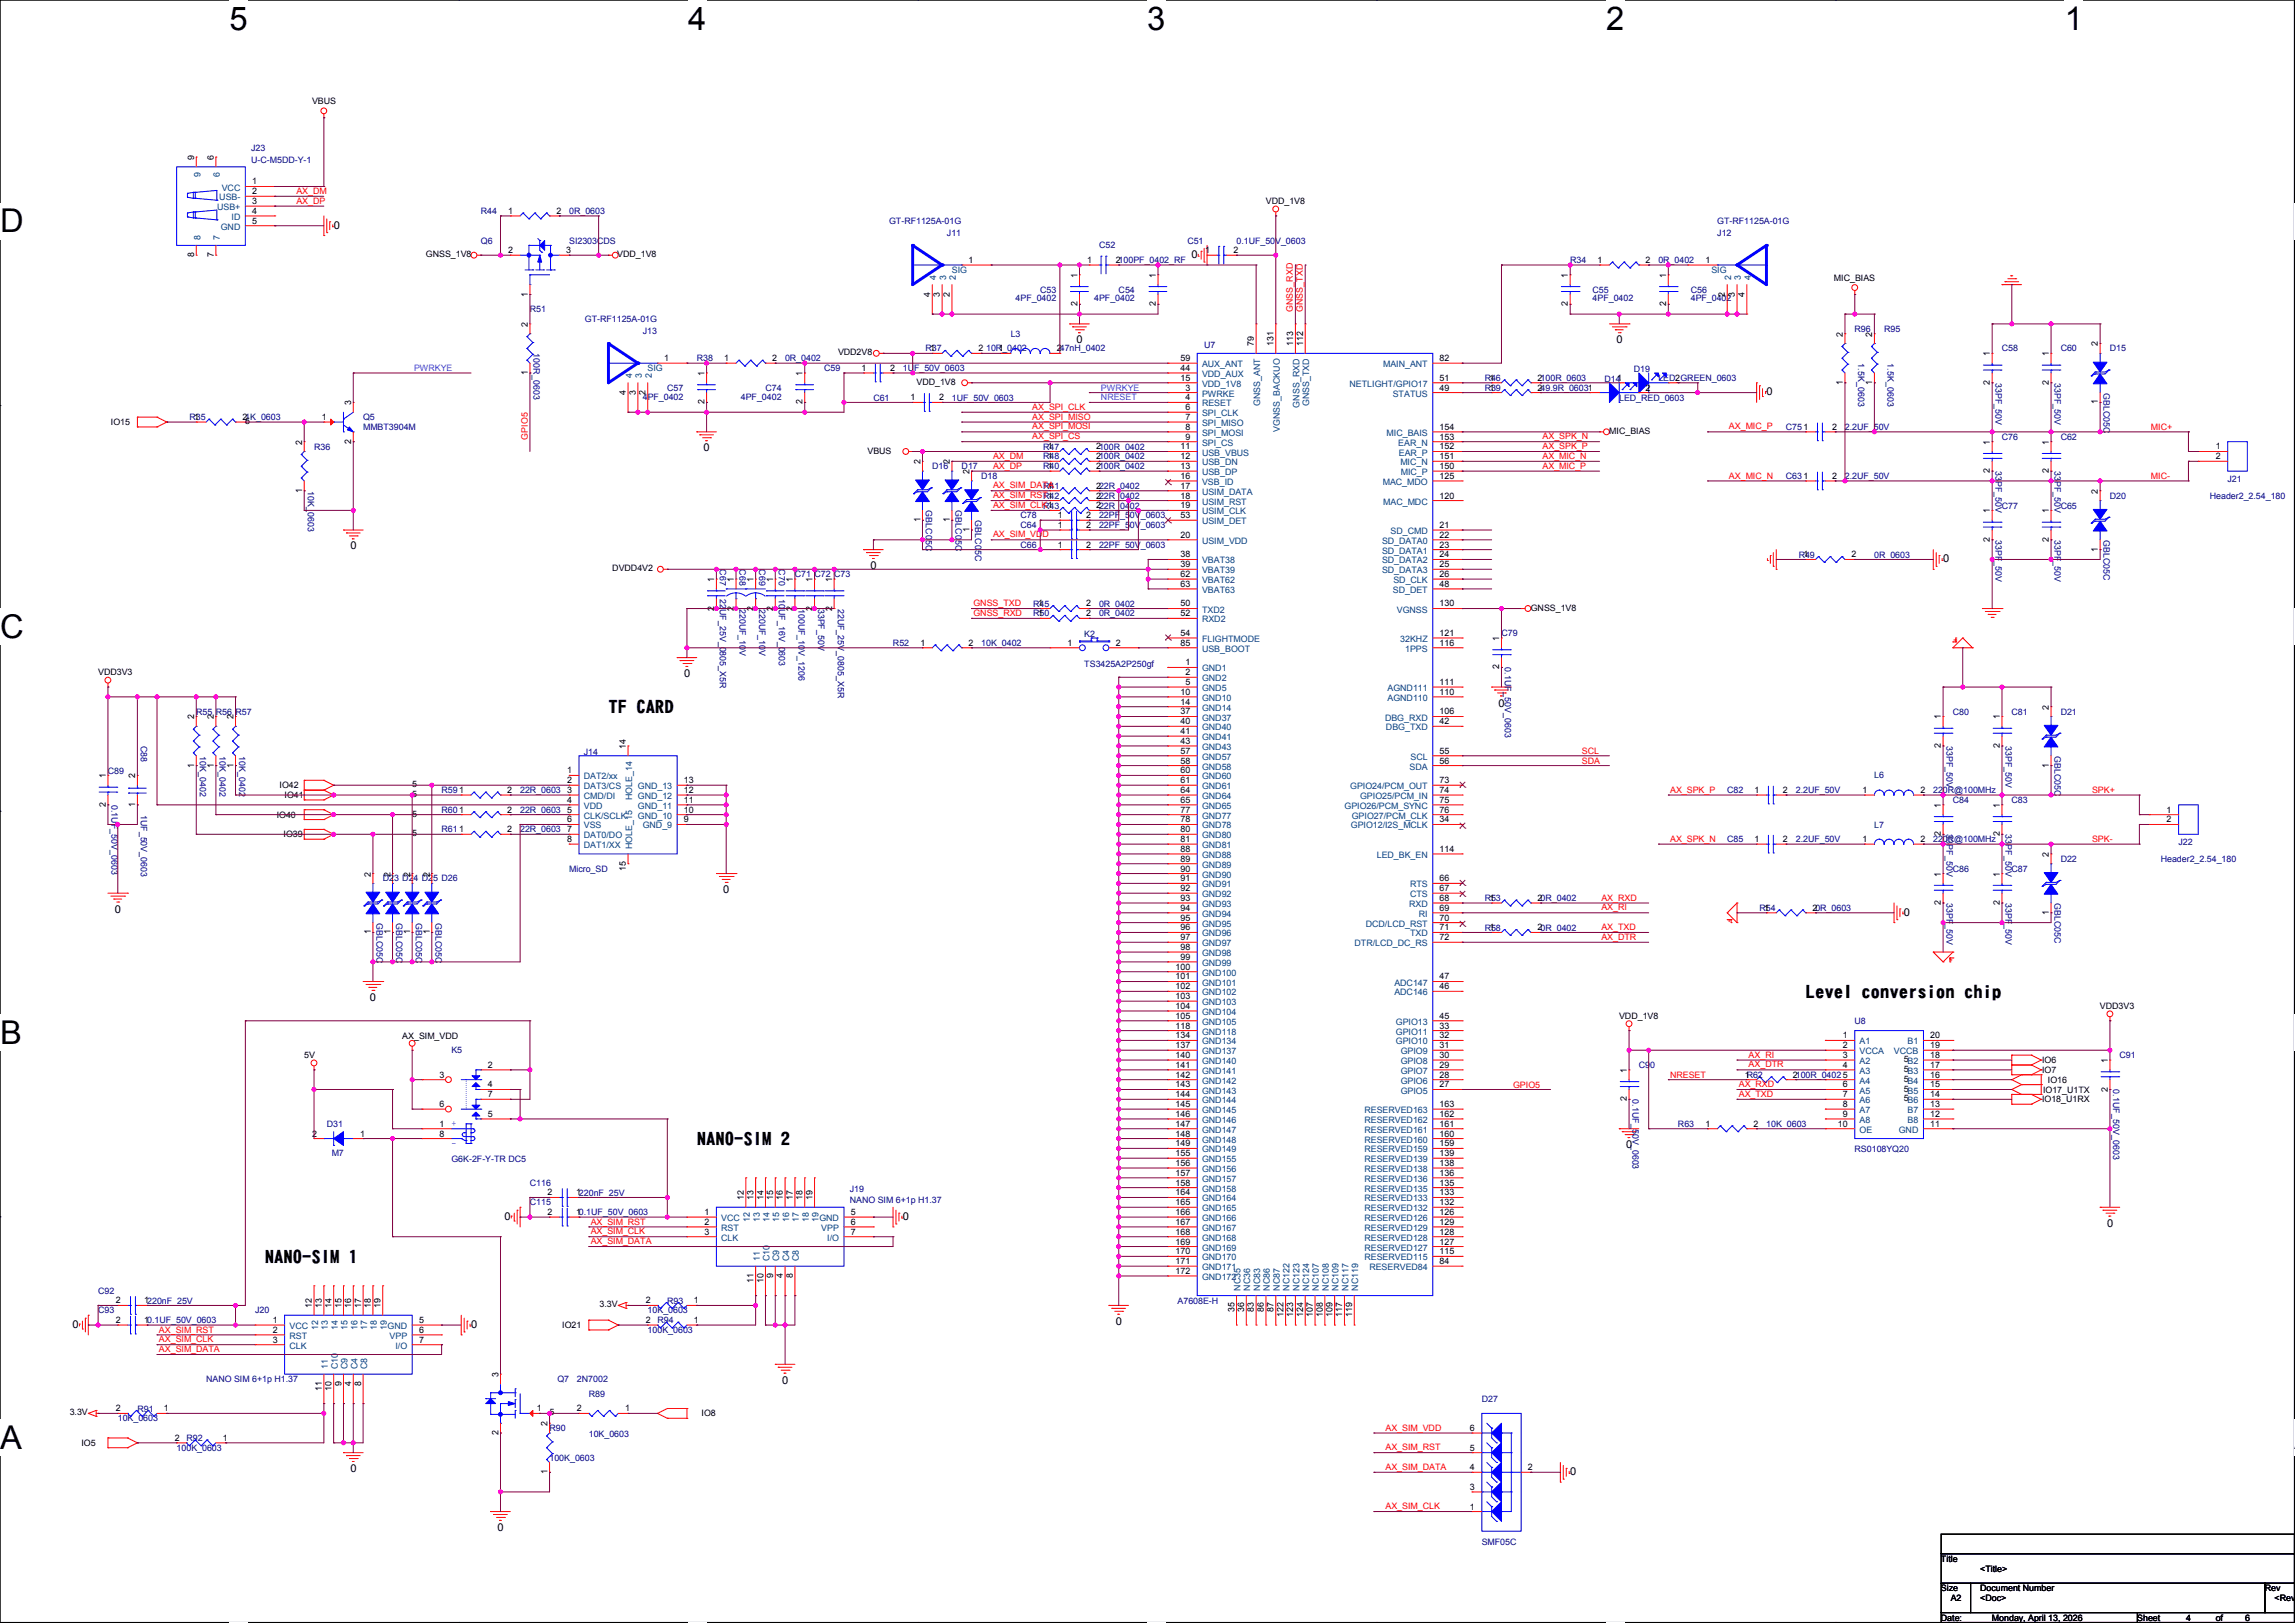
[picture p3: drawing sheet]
<svg xmlns="http://www.w3.org/2000/svg" width="297mm" height="210mm" viewBox="0 0 297 210" stroke-linecap="round" stroke-linejoin="round" font-family="sans-serif">
<defs><g id="words">
<g font-size="4.2">
<text x="29.7" y="3.8">5</text>
<text x="89.1" y="3.8">4</text>
<text x="148.5" y="3.8">3</text>
<text x="207.8" y="3.8">2</text>
<text x="267.2" y="3.8">1</text>
<text x="0" y="30.1">D</text>
<text x="0" y="82.6">C</text>
<text x="0" y="135">B</text>
<text x="0" y="187.5">A</text>
<text x="296.9" y="187.5">A</text>
</g>
<g font-size="2.4">
<text x="78.7" y="92.2">TF CARD</text>
<text x="233.7" y="129.1">Level conversion chip</text>
<text x="90.2" y="148.1">NANO-SIM 2</text>
<text x="34.3" y="163.4">NANO-SIM 1</text>
</g>
<g font-size="1.4">
<text x="43.2" y="29.6">0</text>
<text x="154.2" y="33.4">0</text>
<text x="139.3" y="44.4">0</text>
<text x="209.2" y="44.4">0</text>
<text x="228.6" y="51.2">0</text>
<text x="91.1" y="58.4">0</text>
<text x="45.3" y="71.1">0</text>
<text x="112.7" y="73.6">0</text>
<text x="251.5" y="72.8">0</text>
<text x="88.5" y="87.6">0</text>
<text x="193.9" y="91.4">0</text>
<text x="14.9" y="118.1">0</text>
<text x="93.6" y="115.5">0</text>
<text x="246.4" y="118.5">0</text>
<text x="47.9" y="129.5">0</text>
<text x="210.4" y="148.6">0</text>
<text x="65.3" y="157.8">0</text>
<text x="116.8" y="157.8">0</text>
<text x="272.7" y="158.7">0</text>
<text x="9.4" y="171.8">0</text>
<text x="61" y="171.8">0</text>
<text x="144.4" y="171.4">0</text>
<text x="101.2" y="179">0</text>
<text x="45.3" y="190.5">0</text>
<text x="203.2" y="190.9">0</text>
<text x="64.4" y="198.1">0</text>
</g>
<g font-size="1.2">
<text x="25.1" y="20.7" transform="rotate(-90 25.1 20.7)">9</text>
<text x="27.7" y="20.7" transform="rotate(-90 27.7 20.7)">6</text>
<text x="25.1" y="33.3" transform="rotate(-90 25.1 33.3)">8</text>
<text x="27.7" y="33.3" transform="rotate(-90 27.7 33.3)">7</text>
<text x="139.4" y="35.9" transform="rotate(-90 139.4 35.9)">1</text>
<text x="149.6" y="35.9" transform="rotate(-90 149.6 35.9)">1</text>
<text x="202.9" y="35.9" transform="rotate(-90 202.9 35.9)">1</text>
<text x="215.6" y="35.9" transform="rotate(-90 215.6 35.9)">1</text>
<text x="68.3" y="38.4" transform="rotate(-90 68.3 38.4)">1</text>
<text x="120.4" y="38.4" transform="rotate(-90 120.4 38.4)">4</text>
<text x="121.6" y="38.4" transform="rotate(-90 121.6 38.4)">3</text>
<text x="122.9" y="38.4" transform="rotate(-90 122.9 38.4)">2</text>
<text x="139.4" y="39.6" transform="rotate(-90 139.4 39.6)">2</text>
<text x="149.6" y="39.6" transform="rotate(-90 149.6 39.6)">2</text>
<text x="202.9" y="39.6" transform="rotate(-90 202.9 39.6)">2</text>
<text x="215.6" y="39.6" transform="rotate(-90 215.6 39.6)">2</text>
<text x="223.2" y="38.4" transform="rotate(-90 223.2 38.4)">2</text>
<text x="224.5" y="38.4" transform="rotate(-90 224.5 38.4)">3</text>
<text x="225.8" y="38.4" transform="rotate(-90 225.8 38.4)">4</text>
<text x="68.3" y="42.3" transform="rotate(-90 68.3 42.3)">2</text>
<text x="162.3" y="44.8" transform="rotate(-90 162.3 44.8)">79</text>
<text x="164.8" y="44.8" transform="rotate(-90 164.8 44.8)">131</text>
<text x="167.4" y="44.8" transform="rotate(-90 167.4 44.8)">113</text>
<text x="168.6" y="44.8" transform="rotate(-90 168.6 44.8)">112</text>
<text x="238.5" y="43.6" transform="rotate(-90 238.5 43.6)">2</text>
<text x="242.3" y="43.6" transform="rotate(-90 242.3 43.6)">2</text>
<text x="257.5" y="46.1" transform="rotate(-90 257.5 46.1)">1</text>
<text x="265.1" y="46.1" transform="rotate(-90 265.1 46.1)">1</text>
<text x="271.5" y="44.8" transform="rotate(-90 271.5 44.8)">2</text>
<text x="45.5" y="52.5" transform="rotate(-90 45.5 52.5)">3</text>
<text x="68.3" y="48.5" transform="rotate(-90 68.3 48.5)">1</text>
<text x="81" y="51.1" transform="rotate(-90 81 51.1)">4</text>
<text x="82.3" y="51.1" transform="rotate(-90 82.3 51.1)">3</text>
<text x="83.5" y="51.1" transform="rotate(-90 83.5 51.1)">2</text>
<text x="91.2" y="52.3" transform="rotate(-90 91.2 52.3)">2</text>
<text x="91.2" y="48.6" transform="rotate(-90 91.2 48.6)">1</text>
<text x="103.9" y="52.3" transform="rotate(-90 103.9 52.3)">2</text>
<text x="103.9" y="48.6" transform="rotate(-90 103.9 48.6)">1</text>
<text x="238.5" y="49.8" transform="rotate(-90 238.5 49.8)">1</text>
<text x="242.3" y="49.8" transform="rotate(-90 242.3 49.8)">1</text>
<text x="257.5" y="49.8" transform="rotate(-90 257.5 49.8)">2</text>
<text x="265.1" y="49.8" transform="rotate(-90 265.1 49.8)">2</text>
<text x="271.5" y="52.3" transform="rotate(-90 271.5 52.3)">1</text>
<text x="39.1" y="57.5" transform="rotate(-90 39.1 57.5)">2</text>
<text x="45.5" y="57.4" transform="rotate(-90 45.5 57.4)">2</text>
<text x="257.5" y="57.5" transform="rotate(-90 257.5 57.5)">1</text>
<text x="265.1" y="57.5" transform="rotate(-90 265.1 57.5)">1</text>
<text x="39.1" y="63.8" transform="rotate(-90 39.1 63.8)">1</text>
<text x="119.1" y="60.1" transform="rotate(-90 119.1 60.1)">2</text>
<text x="122.9" y="60.1" transform="rotate(-90 122.9 60.1)">2</text>
<text x="125.5" y="61.3" transform="rotate(-90 125.5 61.3)">2</text>
<text x="257.5" y="61.2" transform="rotate(-90 257.5 61.2)">2</text>
<text x="265.1" y="61.2" transform="rotate(-90 265.1 61.2)">2</text>
<text x="271.5" y="63.9" transform="rotate(-90 271.5 63.9)">2</text>
<text x="119.1" y="67.6" transform="rotate(-90 119.1 67.6)">1</text>
<text x="122.9" y="67.6" transform="rotate(-90 122.9 67.6)">1</text>
<text x="125.5" y="68.8" transform="rotate(-90 125.5 68.8)">1</text>
<text x="257.5" y="70.1" transform="rotate(-90 257.5 70.1)">2</text>
<text x="257.5" y="66.4" transform="rotate(-90 257.5 66.4)">1</text>
<text x="265.1" y="70.1" transform="rotate(-90 265.1 70.1)">2</text>
<text x="265.1" y="66.4" transform="rotate(-90 265.1 66.4)">1</text>
<text x="271.5" y="71.4" transform="rotate(-90 271.5 71.4)">1</text>
<text x="92.4" y="75.3" transform="rotate(-90 92.4 75.3)">1</text>
<text x="95" y="75.3" transform="rotate(-90 95 75.3)">1</text>
<text x="97.5" y="75.3" transform="rotate(-90 97.5 75.3)">1</text>
<text x="100.1" y="75.3" transform="rotate(-90 100.1 75.3)">1</text>
<text x="102.6" y="75.3" transform="rotate(-90 102.6 75.3)">1</text>
<text x="105.1" y="75.3" transform="rotate(-90 105.1 75.3)">1</text>
<text x="107.7" y="75.3" transform="rotate(-90 107.7 75.3)">1</text>
<text x="92.4" y="79" transform="rotate(-90 92.4 79)">2</text>
<text x="95" y="79" transform="rotate(-90 95 79)">2</text>
<text x="97.5" y="79" transform="rotate(-90 97.5 79)">2</text>
<text x="100.1" y="79" transform="rotate(-90 100.1 79)">2</text>
<text x="102.6" y="79" transform="rotate(-90 102.6 79)">2</text>
<text x="105.1" y="79" transform="rotate(-90 105.1 79)">2</text>
<text x="107.7" y="79" transform="rotate(-90 107.7 79)">2</text>
<text x="194" y="82.9" transform="rotate(-90 194 82.9)">1</text>
<text x="194" y="86.6" transform="rotate(-90 194 86.6)">2</text>
<text x="25.1" y="93.1" transform="rotate(-90 25.1 93.1)">2</text>
<text x="27.7" y="93.1" transform="rotate(-90 27.7 93.1)">2</text>
<text x="30.2" y="93.1" transform="rotate(-90 30.2 93.1)">2</text>
<text x="251.2" y="93.1" transform="rotate(-90 251.2 93.1)">1</text>
<text x="258.8" y="93.1" transform="rotate(-90 258.8 93.1)">1</text>
<text x="265.1" y="91.8" transform="rotate(-90 265.1 91.8)">2</text>
<text x="13.7" y="100.7" transform="rotate(-90 13.7 100.7)">1</text>
<text x="17.5" y="100.7" transform="rotate(-90 17.5 100.7)">2</text>
<text x="25.1" y="99.3" transform="rotate(-90 25.1 99.3)">1</text>
<text x="27.7" y="99.3" transform="rotate(-90 27.7 99.3)">1</text>
<text x="30.2" y="99.3" transform="rotate(-90 30.2 99.3)">1</text>
<text x="81" y="96.9" transform="rotate(-90 81 96.9)">14</text>
<text x="251.2" y="96.8" transform="rotate(-90 251.2 96.8)">2</text>
<text x="258.8" y="96.8" transform="rotate(-90 258.8 96.8)">2</text>
<text x="265.1" y="99.3" transform="rotate(-90 265.1 99.3)">1</text>
<text x="13.7" y="104.4" transform="rotate(-90 13.7 104.4)">2</text>
<text x="17.5" y="104.4" transform="rotate(-90 17.5 104.4)">1</text>
<text x="251.2" y="104.5" transform="rotate(-90 251.2 104.5)">1</text>
<text x="258.8" y="104.5" transform="rotate(-90 258.8 104.5)">1</text>
<text x="48" y="113.4" transform="rotate(-90 48 113.4)">2</text>
<text x="50.5" y="113.4" transform="rotate(-90 50.5 113.4)">2</text>
<text x="53.1" y="113.4" transform="rotate(-90 53.1 113.4)">2</text>
<text x="55.6" y="113.4" transform="rotate(-90 55.6 113.4)">2</text>
<text x="81" y="112.7" transform="rotate(-90 81 112.7)">15</text>
<text x="251.2" y="113.4" transform="rotate(-90 251.2 113.4)">1</text>
<text x="251.2" y="108.2" transform="rotate(-90 251.2 108.2)">2</text>
<text x="258.8" y="113.4" transform="rotate(-90 258.8 113.4)">1</text>
<text x="258.8" y="108.2" transform="rotate(-90 258.8 108.2)">2</text>
<text x="265.1" y="110.9" transform="rotate(-90 265.1 110.9)">2</text>
<text x="251.2" y="117.1" transform="rotate(-90 251.2 117.1)">2</text>
<text x="258.8" y="117.1" transform="rotate(-90 258.8 117.1)">2</text>
<text x="265.1" y="118.4" transform="rotate(-90 265.1 118.4)">1</text>
<text x="48" y="120.9" transform="rotate(-90 48 120.9)">1</text>
<text x="50.5" y="120.9" transform="rotate(-90 50.5 120.9)">1</text>
<text x="53.1" y="120.9" transform="rotate(-90 53.1 120.9)">1</text>
<text x="55.6" y="120.9" transform="rotate(-90 55.6 120.9)">1</text>
<text x="272.8" y="137.5" transform="rotate(-90 272.8 137.5)">1</text>
<text x="210.5" y="142.5" transform="rotate(-90 210.5 142.5)">2</text>
<text x="210.5" y="138.8" transform="rotate(-90 210.5 138.8)">1</text>
<text x="272.8" y="141.2" transform="rotate(-90 272.8 141.2)">2</text>
<text x="96.2" y="155.3" transform="rotate(-90 96.2 155.3)">12</text>
<text x="97.5" y="155.3" transform="rotate(-90 97.5 155.3)">13</text>
<text x="98.8" y="155.3" transform="rotate(-90 98.8 155.3)">14</text>
<text x="100.1" y="155.3" transform="rotate(-90 100.1 155.3)">15</text>
<text x="101.3" y="155.3" transform="rotate(-90 101.3 155.3)">16</text>
<text x="102.6" y="155.3" transform="rotate(-90 102.6 155.3)">17</text>
<text x="103.9" y="155.3" transform="rotate(-90 103.9 155.3)">18</text>
<text x="105.1" y="155.3" transform="rotate(-90 105.1 155.3)">19</text>
<text x="97.5" y="166" transform="rotate(-90 97.5 166)">11</text>
<text x="98.8" y="166" transform="rotate(-90 98.8 166)">10</text>
<text x="100.1" y="165.4" transform="rotate(-90 100.1 165.4)">9</text>
<text x="101.3" y="165.4" transform="rotate(-90 101.3 165.4)">4</text>
<text x="102.6" y="165.4" transform="rotate(-90 102.6 165.4)">8</text>
<text x="40.4" y="169.3" transform="rotate(-90 40.4 169.3)">12</text>
<text x="41.6" y="169.3" transform="rotate(-90 41.6 169.3)">13</text>
<text x="42.9" y="169.3" transform="rotate(-90 42.9 169.3)">14</text>
<text x="44.2" y="169.3" transform="rotate(-90 44.2 169.3)">15</text>
<text x="45.5" y="169.3" transform="rotate(-90 45.5 169.3)">16</text>
<text x="46.7" y="169.3" transform="rotate(-90 46.7 169.3)">17</text>
<text x="48" y="169.3" transform="rotate(-90 48 169.3)">18</text>
<text x="49.3" y="169.3" transform="rotate(-90 49.3 169.3)">19</text>
<text x="159.7" y="169.8" transform="rotate(-90 159.7 169.8)">35</text>
<text x="161" y="169.8" transform="rotate(-90 161 169.8)">36</text>
<text x="162.3" y="169.8" transform="rotate(-90 162.3 169.8)">83</text>
<text x="163.6" y="169.8" transform="rotate(-90 163.6 169.8)">86</text>
<text x="164.8" y="169.8" transform="rotate(-90 164.8 169.8)">87</text>
<text x="166.1" y="170.5" transform="rotate(-90 166.1 170.5)">122</text>
<text x="167.4" y="170.5" transform="rotate(-90 167.4 170.5)">123</text>
<text x="168.6" y="170.5" transform="rotate(-90 168.6 170.5)">124</text>
<text x="169.9" y="170.5" transform="rotate(-90 169.9 170.5)">107</text>
<text x="171.2" y="170.5" transform="rotate(-90 171.2 170.5)">108</text>
<text x="172.4" y="170.5" transform="rotate(-90 172.4 170.5)">109</text>
<text x="173.7" y="170.5" transform="rotate(-90 173.7 170.5)">117</text>
<text x="175" y="170.5" transform="rotate(-90 175 170.5)">119</text>
<text x="41.6" y="180" transform="rotate(-90 41.6 180)">11</text>
<text x="42.9" y="180" transform="rotate(-90 42.9 180)">10</text>
<text x="44.2" y="179.3" transform="rotate(-90 44.2 179.3)">9</text>
<text x="45.5" y="179.3" transform="rotate(-90 45.5 179.3)">4</text>
<text x="46.7" y="179.3" transform="rotate(-90 46.7 179.3)">8</text>
<text x="64.5" y="178.2" transform="rotate(-90 64.5 178.2)">3</text>
<text x="64.5" y="185.7" transform="rotate(-90 64.5 185.7)">2</text>
<text x="70.8" y="184.5" transform="rotate(-90 70.8 184.5)">2</text>
<text x="70.8" y="190.8" transform="rotate(-90 70.8 190.8)">1</text>
</g>
<g font-size="1.2" fill="#004080">
<text x="25.9" y="22.9" transform="rotate(-90 25.9 22.9)">9</text>
<text x="28.5" y="22.9" transform="rotate(-90 28.5 22.9)">6</text>
<text x="25.9" y="31.1" transform="rotate(-90 25.9 31.1)">8</text>
<text x="28.5" y="31.1" transform="rotate(-90 28.5 31.1)">7</text>
<text x="121.2" y="36.2" transform="rotate(-90 121.2 36.2)">4</text>
<text x="122.4" y="36.2" transform="rotate(-90 122.4 36.2)">3</text>
<text x="123.7" y="36.2" transform="rotate(-90 123.7 36.2)">2</text>
<text x="224" y="36.2" transform="rotate(-90 224 36.2)">2</text>
<text x="225.3" y="36.2" transform="rotate(-90 225.3 36.2)">3</text>
<text x="226.6" y="36.2" transform="rotate(-90 226.6 36.2)">4</text>
<text x="81.8" y="48.9" transform="rotate(-90 81.8 48.9)">4</text>
<text x="83.1" y="48.9" transform="rotate(-90 83.1 48.9)">3</text>
<text x="84.3" y="48.9" transform="rotate(-90 84.3 48.9)">2</text>
<text x="163.1" y="52.6" transform="rotate(-90 163.1 52.6)">GNSS_ANT</text>
<text x="168.2" y="52.7" transform="rotate(-90 168.2 52.7)">GNSS_RXD</text>
<text x="169.4" y="52.6" transform="rotate(-90 169.4 52.6)">GNSS_TXD</text>
<text x="165.6" y="55.9" transform="rotate(-90 165.6 55.9)">VGNSS_BACKUO</text>
<text x="81.8" y="103.5" transform="rotate(-90 81.8 103.5)">HOLE_14</text>
<text x="81.8" y="109.9" transform="rotate(-90 81.8 109.9)">HOLE_15</text>
<text x="97" y="158.1" transform="rotate(-90 97 158.1)">12</text>
<text x="98.3" y="158.1" transform="rotate(-90 98.3 158.1)">13</text>
<text x="99.6" y="158.1" transform="rotate(-90 99.6 158.1)">14</text>
<text x="100.9" y="158.1" transform="rotate(-90 100.9 158.1)">15</text>
<text x="102.1" y="158.1" transform="rotate(-90 102.1 158.1)">16</text>
<text x="103.4" y="158.1" transform="rotate(-90 103.4 158.1)">17</text>
<text x="104.7" y="158.1" transform="rotate(-90 104.7 158.1)">18</text>
<text x="105.9" y="158.1" transform="rotate(-90 105.9 158.1)">19</text>
<text x="98.3" y="163.2" transform="rotate(-90 98.3 163.2)">11</text>
<text x="99.6" y="163.2" transform="rotate(-90 99.6 163.2)">C10</text>
<text x="100.9" y="163.2" transform="rotate(-90 100.9 163.2)">C9</text>
<text x="102.1" y="163.2" transform="rotate(-90 102.1 163.2)">C4</text>
<text x="103.4" y="163.2" transform="rotate(-90 103.4 163.2)">C8</text>
<text x="160.5" y="167" transform="rotate(-90 160.5 167)">NC35</text>
<text x="161.8" y="167" transform="rotate(-90 161.8 167)">NC36</text>
<text x="163.1" y="167" transform="rotate(-90 163.1 167)">NC83</text>
<text x="164.3" y="167" transform="rotate(-90 164.3 167)">NC86</text>
<text x="165.6" y="167" transform="rotate(-90 165.6 167)">NC87</text>
<text x="166.9" y="167" transform="rotate(-90 166.9 167)">NC122</text>
<text x="168.2" y="167" transform="rotate(-90 168.2 167)">NC123</text>
<text x="169.4" y="167" transform="rotate(-90 169.4 167)">NC124</text>
<text x="170.7" y="167" transform="rotate(-90 170.7 167)">NC107</text>
<text x="172" y="167" transform="rotate(-90 172 167)">NC108</text>
<text x="173.2" y="167" transform="rotate(-90 173.2 167)">NC109</text>
<text x="174.5" y="167" transform="rotate(-90 174.5 167)">NC117</text>
<text x="175.8" y="167" transform="rotate(-90 175.8 167)">NC119</text>
<text x="41.2" y="172.1" transform="rotate(-90 41.2 172.1)">12</text>
<text x="42.4" y="172.1" transform="rotate(-90 42.4 172.1)">13</text>
<text x="43.7" y="172.1" transform="rotate(-90 43.7 172.1)">14</text>
<text x="45" y="172.1" transform="rotate(-90 45 172.1)">15</text>
<text x="46.2" y="172.1" transform="rotate(-90 46.2 172.1)">16</text>
<text x="47.5" y="172.1" transform="rotate(-90 47.5 172.1)">17</text>
<text x="48.8" y="172.1" transform="rotate(-90 48.8 172.1)">18</text>
<text x="50.1" y="172.1" transform="rotate(-90 50.1 172.1)">19</text>
<text x="42.4" y="177.2" transform="rotate(-90 42.4 177.2)">11</text>
<text x="43.7" y="177.2" transform="rotate(-90 43.7 177.2)">C10</text>
<text x="45" y="177.2" transform="rotate(-90 45 177.2)">C9</text>
<text x="46.2" y="177.2" transform="rotate(-90 46.2 177.2)">C4</text>
<text x="47.5" y="177.2" transform="rotate(-90 47.5 177.2)">C8</text>
</g>
<g font-size="1.2" fill="#f00">
<text x="167.3" y="40.4" transform="rotate(-90 167.3 40.4)">GNSS_RXD</text>
<text x="168.6" y="40.4" transform="rotate(-90 168.6 40.4)">GNSS_TXD</text>
<text x="68.3" y="56.9" transform="rotate(-90 68.3 56.9)">GPIO5</text>
</g>
<g font-size="1.2" fill="#000080">
<text x="69" y="45.7" transform="rotate(90 69 45.7)">100R_0603</text>
<text x="240.5" y="47" transform="rotate(90 240.5 47)">1.5K_0603</text>
<text x="244.3" y="47" transform="rotate(90 244.3 47)">1.5K_0603</text>
<text x="258.3" y="49.5" transform="rotate(90 258.3 49.5)">33PF_50V</text>
<text x="265.9" y="49.5" transform="rotate(90 265.9 49.5)">33PF_50V</text>
<text x="272.2" y="50.8" transform="rotate(90 272.2 50.8)">GBLC05C</text>
<text x="39.8" y="63.5" transform="rotate(90 39.8 63.5)">10K_0603</text>
<text x="258.3" y="61" transform="rotate(90 258.3 61)">33PF_50V</text>
<text x="265.9" y="61" transform="rotate(90 265.9 61)">33PF_50V</text>
<text x="119.8" y="66" transform="rotate(90 119.8 66)">GBLC05C</text>
<text x="123.6" y="66" transform="rotate(90 123.6 66)">GBLC05C</text>
<text x="126.2" y="67.3" transform="rotate(90 126.2 67.3)">GBLC05C</text>
<text x="258.3" y="69.8" transform="rotate(90 258.3 69.8)">33PF_50V</text>
<text x="265.9" y="69.8" transform="rotate(90 265.9 69.8)">33PF_50V</text>
<text x="272.2" y="69.8" transform="rotate(90 272.2 69.8)">GBLC05C</text>
<text x="93.2" y="73.7" transform="rotate(90 93.2 73.7)">C67</text>
<text x="93.2" y="77.5" transform="rotate(90 93.2 77.5)">22UF_25V_0805_X5R</text>
<text x="95.7" y="73.7" transform="rotate(90 95.7 73.7)">C68</text>
<text x="98.2" y="73.7" transform="rotate(90 98.2 73.7)">C69</text>
<text x="100.8" y="73.7" transform="rotate(90 100.8 73.7)">C70</text>
<text x="100.8" y="77.5" transform="rotate(90 100.8 77.5)">10UF_16V_0603</text>
<text x="95.7" y="78.7" transform="rotate(90 95.7 78.7)">220UF_10V</text>
<text x="98.2" y="78.7" transform="rotate(90 98.2 78.7)">220UF_10V</text>
<text x="103.3" y="78.7" transform="rotate(90 103.3 78.7)">100UF_10V_1206</text>
<text x="105.9" y="78.7" transform="rotate(90 105.9 78.7)">33PF_50V</text>
<text x="108.4" y="78.7" transform="rotate(90 108.4 78.7)">22UF_25V_0805_X5R</text>
<text x="194.8" y="86.4" transform="rotate(90 194.8 86.4)">0.1UF_50V_0603</text>
<text x="18.2" y="96.5" transform="rotate(90 18.2 96.5)">C88</text>
<text x="25.9" y="97.8" transform="rotate(90 25.9 97.8)">10K_0402</text>
<text x="28.4" y="97.8" transform="rotate(90 28.4 97.8)">10K_0402</text>
<text x="30.9" y="97.8" transform="rotate(90 30.9 97.8)">10K_0402</text>
<text x="251.9" y="96.5" transform="rotate(90 251.9 96.5)">33PF_50V</text>
<text x="259.5" y="96.5" transform="rotate(90 259.5 96.5)">33PF_50V</text>
<text x="265.9" y="97.8" transform="rotate(90 265.9 97.8)">GBLC05C</text>
<text x="14.4" y="104.1" transform="rotate(90 14.4 104.1)">0.1UF_50V_0603</text>
<text x="18.2" y="105.4" transform="rotate(90 18.2 105.4)">1UF_50V_0603</text>
<text x="251.9" y="107.9" transform="rotate(90 251.9 107.9)">33PF_50V</text>
<text x="259.5" y="107.9" transform="rotate(90 259.5 107.9)">33PF_50V</text>
<text x="48.7" y="119.4" transform="rotate(90 48.7 119.4)">GBLC05C</text>
<text x="51.3" y="119.4" transform="rotate(90 51.3 119.4)">GBLC05C</text>
<text x="53.8" y="119.4" transform="rotate(90 53.8 119.4)">GBLC05C</text>
<text x="56.3" y="119.4" transform="rotate(90 56.3 119.4)">GBLC05C</text>
<text x="251.9" y="116.8" transform="rotate(90 251.9 116.8)">33PF_50V</text>
<text x="259.5" y="116.8" transform="rotate(90 259.5 116.8)">33PF_50V</text>
<text x="265.9" y="116.8" transform="rotate(90 265.9 116.8)">GBLC05C</text>
<text x="211.3" y="142.2" transform="rotate(90 211.3 142.2)">0.1UF_50V_0603</text>
<text x="273.5" y="141" transform="rotate(90 273.5 141)">0.1UF_50V_0603</text>
</g>
<g font-size="1.1">
<text x="40.4" y="13.5">VBUS</text>
<text x="32.6" y="23.9">1</text>
<text x="32.6" y="25.1">2</text>
<text x="32.6" y="26.4">3</text>
<text x="32.6" y="27.7">4</text>
<text x="32.6" y="28.9">5</text>
<text x="65.8" y="27.7">1</text>
<text x="72" y="27.7">2</text>
<text x="163.8" y="26.4">VDD_1V8</text>
<text x="55.1" y="33.3">GNSS_1V8</text>
<text x="65.8" y="32.8">2</text>
<text x="73.3" y="32.8">3</text>
<text x="79.9" y="33.3">VDD_1V8</text>
<text x="125.3" y="34">1</text>
<text x="140.7" y="34">1</text>
<text x="144.4" y="34">2100PF_0402_RF</text>
<text x="155.9" y="32.8">1</text>
<text x="159.6" y="32.8">2</text>
<text x="206.7" y="34">1</text>
<text x="213" y="34">2</text>
<text x="220.7" y="34">1</text>
<text x="237.3" y="36.3">MIC_BIAS</text>
<text x="86" y="46.7">1</text>
<text x="93.7" y="46.7">1</text>
<text x="99.9" y="46.7">2</text>
<text x="108.4" y="46">VDD2V8</text>
<text x="111.5" y="48">1</text>
<text x="115.2" y="48">2</text>
<text x="120.4" y="45.5">1</text>
<text x="126.6" y="45.5">2</text>
<text x="129.3" y="45.5">1</text>
<text x="136.8" y="45.5">247nH_0402</text>
<text x="152.8" y="46.7">59</text>
<text x="152.8" y="48">44</text>
<text x="186.3" y="46.7">82</text>
<text x="117.8" y="51.8">1</text>
<text x="118.6" y="49.8">VDD_1V8</text>
<text x="121.5" y="51.8">2</text>
<text x="152.8" y="49.3">15</text>
<text x="153.4" y="50.5">3</text>
<text x="153.4" y="51.8">4</text>
<text x="153.4" y="53.1">6</text>
<text x="186.3" y="49.3">51</text>
<text x="186.3" y="50.5">49</text>
<text x="192.8" y="50.5">1</text>
<text x="192.8" y="49.3">1</text>
<text x="199" y="50.5">249.9R_06031</text>
<text x="199" y="49.3">2100R_0603</text>
<text x="213" y="50.5">2</text>
<text x="216.8" y="49.3">2</text>
<text x="14.3" y="55">IO15</text>
<text x="25.1" y="54.3">1</text>
<text x="31.4" y="54.3">21K_0603</text>
<text x="31.7" y="54.9">5</text>
<text x="41.7" y="54.3">1</text>
<text x="112.3" y="58.7">VBUS</text>
<text x="135.6" y="58.2">1</text>
<text x="135.6" y="59.4">1</text>
<text x="141.8" y="58.2">2100R_0402</text>
<text x="141.8" y="59.4">2100R_0402</text>
<text x="152.8" y="58.2">11</text>
<text x="152.8" y="59.4">12</text>
<text x="153.4" y="54.3">7</text>
<text x="153.4" y="55.6">8</text>
<text x="153.4" y="56.9">9</text>
<text x="186.3" y="55.6">154</text>
<text x="186.3" y="56.9">153</text>
<text x="186.3" y="58.2">152</text>
<text x="186.3" y="59.4">151</text>
<text x="208.3" y="56.1">MIC_BIAS</text>
<text x="237.1" y="55.6">2</text>
<text x="286.7" y="58.2">1</text>
<text x="286.7" y="59.4">2</text>
<text x="135.6" y="63.2">1</text>
<text x="135.6" y="60.7">1</text>
<text x="141.8" y="63.2">222R_0402</text>
<text x="141.8" y="65.8">222R_0402</text>
<text x="141.8" y="60.7">2100R_0402</text>
<text x="141.8" y="64.5">222R_0402</text>
<text x="152.8" y="60.7">13</text>
<text x="152.8" y="62">16</text>
<text x="152.8" y="63.2">17</text>
<text x="152.8" y="64.5">18</text>
<text x="152.8" y="65.8">19</text>
<text x="186.3" y="60.7">150</text>
<text x="186.3" y="62">125</text>
<text x="186.3" y="64.5">120</text>
<text x="237.1" y="62">2</text>
<text x="136.9" y="70.9">1</text>
<text x="136.9" y="67">1</text>
<text x="136.9" y="68.3">1</text>
<text x="140.6" y="70.9">2</text>
<text x="140.6" y="67">2</text>
<text x="140.6" y="68.3">2</text>
<text x="152.8" y="67">53</text>
<text x="152.8" y="69.6">20</text>
<text x="186.3" y="68.3">21</text>
<text x="186.3" y="69.6">22</text>
<text x="186.3" y="70.9">23</text>
<text x="79.2" y="73.9">DVDD4V2</text>
<text x="152.8" y="72.1">38</text>
<text x="152.8" y="73.4">39</text>
<text x="152.8" y="74.7">62</text>
<text x="152.8" y="75.9">63</text>
<text x="186.3" y="72.1">24</text>
<text x="186.3" y="73.4">25</text>
<text x="186.3" y="74.7">26</text>
<text x="186.3" y="75.9">48</text>
<text x="233.4" y="72.1">1</text>
<text x="239.6" y="72.1">2</text>
<text x="119.1" y="83.6">1</text>
<text x="125.3" y="83.6">2</text>
<text x="134.4" y="78.5">1</text>
<text x="134.4" y="79.7">1</text>
<text x="138.2" y="83.6">1</text>
<text x="140.6" y="78.5">2</text>
<text x="140.6" y="79.7">2</text>
<text x="144.4" y="83.6">2</text>
<text x="152.8" y="78.5">50</text>
<text x="152.8" y="79.7">52</text>
<text x="152.8" y="82.3">54</text>
<text x="152.8" y="83.6">85</text>
<text x="186.3" y="78.5">130</text>
<text x="186.3" y="82.3">121</text>
<text x="186.3" y="83.6">116</text>
<text x="198.1" y="79">GNSS_1V8</text>
<text x="12.7" y="87.4">VDD3V3</text>
<text x="152.8" y="89.9">10</text>
<text x="153.4" y="86.1">1</text>
<text x="153.4" y="87.4">2</text>
<text x="153.4" y="88.6">5</text>
<text x="186.3" y="88.6">111</text>
<text x="186.3" y="89.9">110</text>
<text x="152.8" y="91.2">14</text>
<text x="152.8" y="92.4">37</text>
<text x="152.8" y="93.7">40</text>
<text x="152.8" y="95">41</text>
<text x="186.3" y="92.4">106</text>
<text x="186.3" y="93.7">42</text>
<text x="36.2" y="102">IO42</text>
<text x="53.3" y="101.9">5</text>
<text x="73.4" y="100.1">1</text>
<text x="73.4" y="101.3">2</text>
<text x="88.5" y="101.3">13</text>
<text x="152.8" y="96.3">43</text>
<text x="152.8" y="97.5">57</text>
<text x="152.8" y="98.8">58</text>
<text x="152.8" y="100.1">60</text>
<text x="152.8" y="101.3">61</text>
<text x="186.3" y="97.5">55</text>
<text x="186.3" y="98.8">56</text>
<text x="186.3" y="101.3">73</text>
<text x="35.8" y="105.8">IO40</text>
<text x="36.8" y="103.3">IO41</text>
<text x="53.3" y="105.7">5</text>
<text x="53.3" y="103.1">5</text>
<text x="65.7" y="102.6">2</text>
<text x="65.7" y="105.1">2</text>
<text x="65.7" y="107.7">2</text>
<text x="73.4" y="102.6">3</text>
<text x="73.4" y="103.9">4</text>
<text x="73.4" y="105.1">5</text>
<text x="73.4" y="106.4">6</text>
<text x="73.4" y="107.7">7</text>
<text x="88.5" y="106.4">9</text>
<text x="88.5" y="105.1">10</text>
<text x="88.5" y="103.9">11</text>
<text x="88.5" y="102.6">12</text>
<text x="152.8" y="105.1">77</text>
<text x="152.8" y="102.6">64</text>
<text x="152.8" y="103.9">65</text>
<text x="152.8" y="106.4">78</text>
<text x="152.8" y="107.7">80</text>
<text x="186.3" y="102.6">74</text>
<text x="186.3" y="103.9">75</text>
<text x="186.3" y="105.1">76</text>
<text x="186.3" y="106.4">34</text>
<text x="227.1" y="102.6">1</text>
<text x="230.7" y="102.6">2</text>
<text x="241" y="102.6">1</text>
<text x="248.5" y="102.6">2</text>
<text x="280.4" y="105.1">1</text>
<text x="280.4" y="106.4">2</text>
<text x="36.7" y="108.3">IO39</text>
<text x="53.3" y="108.2">5</text>
<text x="73.4" y="109">8</text>
<text x="152.8" y="109">81</text>
<text x="152.8" y="110.2">88</text>
<text x="152.8" y="111.5">89</text>
<text x="152.8" y="112.8">90</text>
<text x="186.3" y="110.2">114</text>
<text x="227.1" y="109">1</text>
<text x="230.7" y="109">2</text>
<text x="241" y="109">1</text>
<text x="248.5" y="109">2</text>
<text x="152.8" y="114">91</text>
<text x="152.8" y="115.3">92</text>
<text x="152.8" y="116.6">93</text>
<text x="152.8" y="117.8">94</text>
<text x="152.8" y="119.1">95</text>
<text x="186.3" y="114">66</text>
<text x="186.3" y="115.3">67</text>
<text x="186.3" y="116.6">68</text>
<text x="186.3" y="117.8">69</text>
<text x="186.3" y="119.1">70</text>
<text x="192.8" y="116.6">1</text>
<text x="199" y="116.6">20R_0402</text>
<text x="228.3" y="117.8">1</text>
<text x="234.5" y="117.8">20R_0603</text>
<text x="152.1" y="125.5">100</text>
<text x="152.8" y="120.4">96</text>
<text x="152.8" y="121.7">97</text>
<text x="152.8" y="122.9">98</text>
<text x="152.8" y="124.2">99</text>
<text x="186.3" y="120.4">71</text>
<text x="186.3" y="121.7">72</text>
<text x="192.8" y="120.4">1</text>
<text x="199" y="120.4">20R_0402</text>
<text x="152.1" y="126.7">101</text>
<text x="152.1" y="128">102</text>
<text x="152.1" y="129.3">103</text>
<text x="152.1" y="130.5">104</text>
<text x="152.1" y="131.8">105</text>
<text x="186.3" y="126.7">47</text>
<text x="186.3" y="128">46</text>
<text x="186.3" y="131.8">45</text>
<text x="209.5" y="131.8">VDD_1V8</text>
<text x="271.8" y="130.6">VDD3V3</text>
<text x="39.4" y="136.9">5V</text>
<text x="52.1" y="134.4">AX_SIM_VDD</text>
<text x="152.1" y="133.1">118</text>
<text x="152.1" y="135.6">137</text>
<text x="152.1" y="136.9">140</text>
<text x="152.1" y="134.4">134</text>
<text x="186.3" y="133.1">33</text>
<text x="186.3" y="134.4">32</text>
<text x="186.3" y="135.6">31</text>
<text x="186.3" y="136.9">30</text>
<text x="238.5" y="134.4">1</text>
<text x="238.5" y="135.6">2</text>
<text x="238.5" y="136.9">3</text>
<text x="246.4" y="137.4">5B2</text>
<text x="249.8" y="136.9">18</text>
<text x="249.8" y="135.6">19</text>
<text x="249.8" y="134.4">20</text>
<text x="264.3" y="137.6">IO6</text>
<text x="56.9" y="139.4">3</text>
<text x="56.9" y="143.2">6</text>
<text x="63.1" y="138.2">2</text>
<text x="63.1" y="140.7">4</text>
<text x="63.1" y="142">7</text>
<text x="152.1" y="138.2">141</text>
<text x="152.1" y="139.4">142</text>
<text x="152.1" y="140.7">143</text>
<text x="152.1" y="142">144</text>
<text x="152.1" y="143.2">145</text>
<text x="186.3" y="138.2">29</text>
<text x="186.3" y="139.4">28</text>
<text x="186.3" y="140.7">27</text>
<text x="186.3" y="143.2">163</text>
<text x="225.8" y="139.4">1R62</text>
<text x="232" y="139.4">2100R_04025</text>
<text x="238.5" y="138.2">4</text>
<text x="238.5" y="140.7">6</text>
<text x="238.5" y="142">7</text>
<text x="238.5" y="143.2">8</text>
<text x="246.4" y="141.2">5B5</text>
<text x="246.4" y="138.7">5B3</text>
<text x="246.4" y="142.5">5B6</text>
<text x="246.4" y="140">5B4</text>
<text x="249.8" y="143.2">13</text>
<text x="249.8" y="142">14</text>
<text x="249.8" y="140.7">15</text>
<text x="249.8" y="139.4">16</text>
<text x="249.8" y="138.2">17</text>
<text x="264.3" y="138.8">IO7</text>
<text x="264.3" y="142.6">IO18_U1RX</text>
<text x="264.4" y="141.4">IO17_U1TX</text>
<text x="265" y="140.1">IO16</text>
<text x="40.4" y="147.1">2</text>
<text x="46.6" y="147.1">1</text>
<text x="56.9" y="145.8">1</text>
<text x="56.9" y="147.1">8</text>
<text x="63.1" y="144.5">5</text>
<text x="152.1" y="144.5">146</text>
<text x="152.1" y="145.8">147</text>
<text x="152.1" y="147.1">148</text>
<text x="152.1" y="148.3">149</text>
<text x="152.1" y="149.6">155</text>
<text x="186.3" y="144.5">162</text>
<text x="186.3" y="145.8">161</text>
<text x="186.3" y="147.1">160</text>
<text x="186.3" y="148.3">159</text>
<text x="186.3" y="149.6">139</text>
<text x="220.7" y="145.8">1</text>
<text x="226.9" y="145.8">2</text>
<text x="237.8" y="145.8">10</text>
<text x="238.5" y="144.5">9</text>
<text x="249.8" y="145.8">11</text>
<text x="249.8" y="144.5">12</text>
<text x="70.9" y="154.7">2</text>
<text x="74.5" y="154.7">1220nF_25V</text>
<text x="152.1" y="150.9">156</text>
<text x="152.1" y="152.1">157</text>
<text x="152.1" y="153.4">158</text>
<text x="152.1" y="154.7">164</text>
<text x="152.1" y="155.9">165</text>
<text x="186.3" y="150.9">138</text>
<text x="186.3" y="152.1">136</text>
<text x="186.3" y="153.4">135</text>
<text x="186.3" y="154.7">133</text>
<text x="186.3" y="155.9">132</text>
<text x="70.9" y="157.2">2</text>
<text x="74.5" y="157.2">10.1UF_50V_0603</text>
<text x="91.2" y="157.2">1</text>
<text x="91.2" y="158.5">2</text>
<text x="91.2" y="159.8">3</text>
<text x="110.1" y="157.2">5</text>
<text x="110.1" y="158.5">6</text>
<text x="110.1" y="159.8">7</text>
<text x="152.1" y="157.2">166</text>
<text x="152.1" y="158.5">167</text>
<text x="152.1" y="159.8">168</text>
<text x="152.1" y="161">169</text>
<text x="186.3" y="157.2">126</text>
<text x="186.3" y="158.5">129</text>
<text x="186.3" y="159.8">128</text>
<text x="186.3" y="161">127</text>
<text x="152.1" y="162.3">170</text>
<text x="152.1" y="163.6">171</text>
<text x="152.1" y="164.8">172</text>
<text x="186.3" y="162.3">115</text>
<text x="186.3" y="163.6">84</text>
<text x="15" y="171.2">2</text>
<text x="15" y="168.6">2</text>
<text x="18.7" y="171.2">10.1UF_50V_0603</text>
<text x="18.7" y="168.6">1220nF_25V</text>
<text x="35.3" y="171.2">1</text>
<text x="35.3" y="172.5">2</text>
<text x="35.3" y="173.7">3</text>
<text x="54.2" y="171.2">5</text>
<text x="54.2" y="172.5">6</text>
<text x="54.2" y="173.7">7</text>
<text x="72.8" y="171.8">IO21</text>
<text x="77.6" y="169.2">3.3V</text>
<text x="83.6" y="171.2">2</text>
<text x="83.6" y="168.6">2</text>
<text x="89.8" y="171.2">1</text>
<text x="89.8" y="168.6">1</text>
<text x="9" y="183.1">3.3V</text>
<text x="15" y="182.6">2</text>
<text x="21.2" y="182.6">1</text>
<text x="69.5" y="182.6">1</text>
<text x="71.1" y="183.1">5</text>
<text x="74.7" y="182.6">2</text>
<text x="80.9" y="182.6">1</text>
<text x="90.8" y="183.3">IO8</text>
<text x="190.2" y="185.2">6</text>
<text x="10.5" y="187.1">IO5</text>
<text x="22.6" y="186.4">2</text>
<text x="28.8" y="186.4">1</text>
<text x="190.2" y="190.2">4</text>
<text x="190.2" y="187.7">5</text>
<text x="197.7" y="190.2">2</text>
<text x="190.2" y="195.3">1</text>
<text x="190.2" y="192.8">3</text>
<text x="251.2" y="202.1">Title</text>
<text x="256.3" y="203.3">&lt;Title&gt;</text>
<text x="251.2" y="205.9">Size</text>
<text x="251.2" y="209.7">Date:</text>
<text x="252.5" y="207.1">A2</text>
<text x="256.3" y="205.9">Document Number</text>
<text x="256.3" y="207.1">&lt;Doc&gt;</text>
<text x="257.8" y="209.7">Monday, April 13, 2026</text>
<text x="276.6" y="209.7">Sheet</text>
<text x="282.9" y="209.7">4</text>
<text x="286.7" y="209.7">of</text>
<text x="290.5" y="209.7">6</text>
<text x="293.1" y="205.9">Rev</text>
<text x="294.4" y="207.1">&lt;RevCo</text>
</g>
<g font-size="1.1" fill="#000080">
<text x="32.5" y="19.6">J23</text>
<text x="32.5" y="21.1">U-C-M5DD-Y-1</text>
<text x="62.2" y="27.7">R44</text>
<text x="73.7" y="27.7">0R_0603</text>
<text x="115.1" y="29">GT-RF1125A-01G</text>
<text x="222.2" y="29">GT-RF1125A-01G</text>
<text x="62.2" y="31.5">Q6</text>
<text x="73.7" y="31.5">SI2303CDS</text>
<text x="122.5" y="30.5">J11</text>
<text x="142.2" y="32.1">C52</text>
<text x="153.7" y="31.5">C51</text>
<text x="160" y="31.5">0.1UF_50V_0603</text>
<text x="203.2" y="34">R34</text>
<text x="214.6" y="34">0R_0402</text>
<text x="222.2" y="30.5">J12</text>
<text x="68.6" y="40.4">R51</text>
<text x="75.7" y="41.7">GT-RF1125A-01G</text>
<text x="131.4" y="39">4PF_0402</text>
<text x="134.6" y="37.9">C53</text>
<text x="141.6" y="39">4PF_0402</text>
<text x="144.8" y="37.9">C54</text>
<text x="206.1" y="37.9">C55</text>
<text x="206.1" y="39">4PF_0402</text>
<text x="218.8" y="37.9">C56</text>
<text x="218.8" y="39">4PF_0402</text>
<text x="83.2" y="43.2">J13</text>
<text x="90.2" y="46.7">R38</text>
<text x="101.6" y="46.7">0R_0402</text>
<text x="119.8" y="45.5">R37</text>
<text x="127.6" y="45.5">10R_0402</text>
<text x="130.8" y="43.6">L3</text>
<text x="155.8" y="45">U7</text>
<text x="240" y="42.9">R96</text>
<text x="243.8" y="42.9">R95</text>
<text x="259.1" y="45.5">C58</text>
<text x="266.7" y="45.5">C60</text>
<text x="273" y="45.5">D15</text>
<text x="83.2" y="51.7">4PF_0402</text>
<text x="86.4" y="50.6">C57</text>
<text x="95.9" y="51.7">4PF_0402</text>
<text x="99.1" y="50.6">C74</text>
<text x="106.7" y="48">C59</text>
<text x="113" y="51.8">C61</text>
<text x="116.8" y="48">1UF_50V_0603</text>
<text x="123.2" y="51.8">1UF_50V_0603</text>
<text x="192.1" y="50.6">R39</text>
<text x="192.1" y="49.3">R46</text>
<text x="207.6" y="49.4">D141</text>
<text x="209.5" y="51.8">LED_RED_0603</text>
<text x="211.4" y="48.1">D19</text>
<text x="214.6" y="49.3">LED_GREEN_0603</text>
<text x="24.5" y="54.4">R35</text>
<text x="40.6" y="58.2">R36</text>
<text x="47" y="54.4">Q5</text>
<text x="47" y="55.6">MMBT3904M</text>
<text x="135" y="58.2">R47</text>
<text x="135" y="59.4">R48</text>
<text x="231.1" y="55.6">C751</text>
<text x="238.7" y="55.6">2.2UF_50V</text>
<text x="259.1" y="56.9">C76</text>
<text x="266.7" y="56.9">C62</text>
<text x="120.6" y="60.7">D16</text>
<text x="124.4" y="60.7">D17</text>
<text x="127" y="62">D18</text>
<text x="135" y="63.3">R41</text>
<text x="135" y="65.8">R43</text>
<text x="135" y="60.7">R40</text>
<text x="135" y="64.5">R42</text>
<text x="231.1" y="62">C631</text>
<text x="238.7" y="62">2.2UF_50V</text>
<text x="259.1" y="65.8">C77</text>
<text x="266.7" y="65.8">C65</text>
<text x="273" y="64.5">D20</text>
<text x="286" y="64.5">Header2_2.54_180</text>
<text x="288.3" y="62.4">J21</text>
<text x="132.1" y="70.9">C66</text>
<text x="132.1" y="67.1">C78</text>
<text x="132.1" y="68.3">C64</text>
<text x="142.2" y="70.9">22PF_50V_0603</text>
<text x="142.2" y="67.1">22PF_50V_0603</text>
<text x="142.2" y="68.3">22PF_50V_0603</text>
<text x="102.9" y="74.7">C71 C72 C73</text>
<text x="232.8" y="72.1">R49</text>
<text x="242.5" y="72.1">0R_0603</text>
<text x="115.6" y="83.6">R52</text>
<text x="127" y="83.6">10K_0402</text>
<text x="133.7" y="78.5">R45</text>
<text x="133.7" y="79.8">R50</text>
<text x="140.3" y="82.4">K2</text>
<text x="142.2" y="78.5">0R_0402</text>
<text x="142.2" y="79.8">0R_0402</text>
<text x="194.3" y="82.3">C79</text>
<text x="140.3" y="86.2">TS3425A2P250gf</text>
<text x="25.4" y="92.5">R55 R56 R57</text>
<text x="252.7" y="92.5">C80</text>
<text x="260.3" y="92.5">C81</text>
<text x="266.7" y="92.5">D21</text>
<text x="14" y="100.1">C89</text>
<text x="75.6" y="97.7">J14</text>
<text x="242.5" y="100.7">L6</text>
<text x="57.1" y="102.6">R591</text>
<text x="57.1" y="105.2">R601</text>
<text x="57.1" y="107.7">R611</text>
<text x="67.3" y="102.6">22R_0603</text>
<text x="67.3" y="105.2">22R_0603</text>
<text x="67.3" y="107.7">22R_0603</text>
<text x="223.5" y="102.6">C82</text>
<text x="232.4" y="102.6">2.2UF_50V</text>
<text x="242.5" y="107.1">L7</text>
<text x="250.2" y="102.6">220R@100MHz</text>
<text x="252.7" y="103.9">C84</text>
<text x="260.3" y="103.9">C83</text>
<text x="73.7" y="112.8">Micro_SD</text>
<text x="223.5" y="109">C85</text>
<text x="232.4" y="109">2.2UF_50V</text>
<text x="250.2" y="109">220R@100MHz</text>
<text x="252.7" y="112.8">C86</text>
<text x="260.3" y="112.8">C87</text>
<text x="266.7" y="111.5">D22</text>
<text x="279.6" y="111.5">Header2_2.54_180</text>
<text x="281.9" y="109.4">J22</text>
<text x="49.5" y="114.1">D23 D24 D25 D26</text>
<text x="192.1" y="116.6">R53</text>
<text x="227.7" y="117.9">R54</text>
<text x="192.1" y="120.4">R58</text>
<text x="58.4" y="136.3">K5</text>
<text x="240" y="132.5">U8</text>
<text x="274.3" y="136.9">C91</text>
<text x="212.1" y="138.2">C90</text>
<text x="42.3" y="145.8">D31</text>
<text x="42.9" y="149.6">M7</text>
<text x="217.1" y="145.8">R63</text>
<text x="228.6" y="145.8">10K_0603</text>
<text x="240" y="149.1">RS0108YQ20</text>
<text x="58.4" y="150.4">G6K-2F-Y-TR DC5</text>
<text x="68.6" y="156">C115</text>
<text x="68.6" y="153.4">C116</text>
<text x="110" y="154.2">J19</text>
<text x="110" y="155.7">NANO SIM 6+1p H1.37</text>
<text x="12.7" y="167.4">C92</text>
<text x="12.7" y="169.9">C93</text>
<text x="33" y="169.9">J20</text>
<text x="83.8" y="172.5">100K_0603</text>
<text x="83.8" y="169.9">10K_0603</text>
<text x="85.1" y="171.2">R94</text>
<text x="86.4" y="168.7">R93</text>
<text x="152.4" y="168.7">A7608E-H</text>
<text x="26.7" y="178.8">NANO SIM 6+1p H1.37</text>
<text x="72.1" y="178.8">Q7</text>
<text x="74.7" y="178.8">2N7002</text>
<text x="15.2" y="183.9">10K_0603</text>
<text x="17.8" y="182.6">R91</text>
<text x="71.1" y="185.2">R90</text>
<text x="76.2" y="180.7">R89</text>
<text x="76.2" y="185.9">10K_0603</text>
<text x="191.8" y="181.4">D27</text>
<text x="22.9" y="187.7">100K_0603</text>
<text x="24.1" y="186.4">R92</text>
<text x="71.1" y="189">100K_0603</text>
<text x="191.8" y="199.9">SMF05C</text>
</g>
<g font-size="1.1" fill="#004080">
<text x="28.1" y="27.2">USB+</text>
<text x="28.4" y="25.9">USB-</text>
<text x="28.6" y="29.7">GND</text>
<text x="28.7" y="24.6">VCC</text>
<text x="30" y="28.5">ID</text>
<text x="123.2" y="35.3">SIG</text>
<text x="221.5" y="35.3">SIG</text>
<text x="155.6" y="47.5">AUX_ANT</text>
<text x="179" y="47.5">MAIN_ANT</text>
<text x="83.8" y="48">SIG</text>
<text x="155.6" y="48.8">VDD_AUX</text>
<text x="155.6" y="50">VDD_1V8</text>
<text x="155.6" y="51.3">PWRKE</text>
<text x="155.6" y="52.6">RESET</text>
<text x="155.6" y="53.9">SPI_CLK</text>
<text x="174.7" y="50">NETLIGHT/GPIO17</text>
<text x="180.2" y="51.3">STATUS</text>
<text x="155.6" y="55.1">SPI_MISO</text>
<text x="155.6" y="56.4">SPI_MOSI</text>
<text x="155.6" y="57.7">SPI_CS</text>
<text x="155.6" y="58.9">USB_VBUS</text>
<text x="179.4" y="56.4">MIC_BAIS</text>
<text x="181" y="57.7">EAR_N</text>
<text x="181" y="58.9">EAR_P</text>
<text x="155.6" y="60.2">USB_DN</text>
<text x="155.6" y="61.5">USB_DP</text>
<text x="155.6" y="62.7">VSB_ID</text>
<text x="155.6" y="64">USIM_DATA</text>
<text x="155.6" y="65.3">USIM_RST</text>
<text x="178.9" y="62.7">MAC_MDO</text>
<text x="179" y="65.3">MAC_MDC</text>
<text x="181.2" y="60.2">MIC_N</text>
<text x="181.3" y="61.5">MIC_P</text>
<text x="155.6" y="66.6">USIM_CLK</text>
<text x="155.6" y="67.8">USIM_DET</text>
<text x="155.6" y="70.4">USIM_VDD</text>
<text x="178.9" y="70.4">SD_DATA0</text>
<text x="178.9" y="71.6">SD_DATA1</text>
<text x="180" y="69.1">SD_CMD</text>
<text x="155.6" y="72.9">VBAT38</text>
<text x="155.6" y="74.2">VBAT39</text>
<text x="155.6" y="75.4">VBAT62</text>
<text x="155.6" y="76.7">VBAT63</text>
<text x="178.9" y="72.9">SD_DATA2</text>
<text x="178.9" y="74.2">SD_DATA3</text>
<text x="180.2" y="76.7">SD_DET</text>
<text x="180.3" y="75.4">SD_CLK</text>
<text x="155.6" y="79.3">TXD2</text>
<text x="155.6" y="80.5">RXD2</text>
<text x="155.6" y="83.1">FLIGHTMODE</text>
<text x="180.8" y="79.3">VGNSS</text>
<text x="181.2" y="83.1">32KHZ</text>
<text x="155.6" y="84.3">USB_BOOT</text>
<text x="155.6" y="86.9">GND1</text>
<text x="155.6" y="88.1">GND2</text>
<text x="155.6" y="89.4">GND5</text>
<text x="179.6" y="89.4">AGND111</text>
<text x="181.8" y="84.3">1PPS</text>
<text x="155.6" y="90.7">GND10</text>
<text x="155.6" y="92">GND14</text>
<text x="155.6" y="93.2">GND37</text>
<text x="155.6" y="94.5">GND40</text>
<text x="155.6" y="95.8">GND41</text>
<text x="179.2" y="93.2">DBG_RXD</text>
<text x="179.4" y="94.5">DBG_TXD</text>
<text x="179.6" y="90.7">AGND110</text>
<text x="75.6" y="100.8">DAT2/xx</text>
<text x="155.6" y="97">GND43</text>
<text x="155.6" y="98.3">GND57</text>
<text x="155.6" y="99.6">GND58</text>
<text x="155.6" y="100.8">GND60</text>
<text x="182.4" y="99.6">SDA</text>
<text x="182.5" y="98.3">SCL</text>
<text x="75.6" y="102.1">DAT3/CS</text>
<text x="75.6" y="103.4">CMD/DI</text>
<text x="75.6" y="104.7">VDD</text>
<text x="75.6" y="105.9">CLK/SCLK</text>
<text x="75.6" y="107.2">VSS</text>
<text x="82.5" y="105.9">GND_10</text>
<text x="82.5" y="104.7">GND_11</text>
<text x="82.5" y="103.4">GND_12</text>
<text x="82.5" y="102.1">GND_13</text>
<text x="83.2" y="107.2">GND_9</text>
<text x="155.6" y="102.1">GND61</text>
<text x="155.6" y="105.9">GND77</text>
<text x="155.6" y="103.4">GND64</text>
<text x="155.6" y="104.7">GND65</text>
<text x="155.6" y="107.2">GND78</text>
<text x="174" y="104.7">GPIO26/PCM_SYNC</text>
<text x="174.7" y="102.1">GPIO24/PCM_OUT</text>
<text x="174.8" y="107.2">GPIO12/I2S_MCLK</text>
<text x="174.9" y="105.9">GPIO27/PCM_CLK</text>
<text x="176" y="103.4">GPIO25/PCM_IN</text>
<text x="75.6" y="108.5">DAT0/DO</text>
<text x="75.6" y="109.7">DAT1/XX</text>
<text x="155.6" y="108.5">GND80</text>
<text x="155.6" y="109.7">GND81</text>
<text x="155.6" y="111">GND88</text>
<text x="155.6" y="112.3">GND89</text>
<text x="155.6" y="113.5">GND90</text>
<text x="178.2" y="111">LED_BK_EN</text>
<text x="155.6" y="114.8">GND91</text>
<text x="155.6" y="116.1">GND92</text>
<text x="155.6" y="117.4">GND93</text>
<text x="155.6" y="118.6">GND94</text>
<text x="155.6" y="119.9">GND95</text>
<text x="176.8" y="119.9">DCD/LCD_RST</text>
<text x="182.4" y="117.4">RXD</text>
<text x="182.5" y="114.8">RTS</text>
<text x="182.5" y="116.1">CTS</text>
<text x="183.6" y="118.6">RI</text>
<text x="155.6" y="121.2">GND96</text>
<text x="155.6" y="122.4">GND97</text>
<text x="155.6" y="123.7">GND98</text>
<text x="155.6" y="125">GND99</text>
<text x="175.3" y="122.4">DTR/LCD_DC_RS</text>
<text x="182.5" y="121.2">TXD</text>
<text x="155.6" y="126.2">GND100</text>
<text x="155.6" y="127.5">GND101</text>
<text x="155.6" y="128.8">GND102</text>
<text x="155.6" y="130.1">GND103</text>
<text x="155.6" y="131.3">GND104</text>
<text x="180.5" y="127.5">ADC147</text>
<text x="180.5" y="128.8">ADC146</text>
<text x="155.6" y="132.6">GND105</text>
<text x="155.6" y="133.9">GND118</text>
<text x="155.6" y="136.4">GND137</text>
<text x="155.6" y="137.7">GND140</text>
<text x="155.6" y="135.1">GND134</text>
<text x="180.6" y="132.6">GPIO13</text>
<text x="180.6" y="133.9">GPIO11</text>
<text x="180.6" y="135.1">GPIO10</text>
<text x="181.3" y="136.4">GPIO9</text>
<text x="181.3" y="137.7">GPIO8</text>
<text x="240.6" y="135.1">A1</text>
<text x="240.6" y="136.4">VCCA</text>
<text x="240.6" y="137.7">A2</text>
<text x="245.1" y="136.4">VCCB</text>
<text x="246.9" y="135.1">B1</text>
<text x="155.6" y="138.9">GND141</text>
<text x="155.6" y="140.2">GND142</text>
<text x="155.6" y="141.5">GND143</text>
<text x="155.6" y="142.8">GND144</text>
<text x="181.3" y="138.9">GPIO7</text>
<text x="181.3" y="140.2">GPIO6</text>
<text x="181.3" y="141.5">GPIO5</text>
<text x="240.6" y="138.9">A3</text>
<text x="240.6" y="140.2">A4</text>
<text x="240.6" y="141.5">A5</text>
<text x="240.6" y="142.8">A6</text>
<text x="155.6" y="144">GND145</text>
<text x="155.6" y="145.3">GND146</text>
<text x="155.6" y="146.6">GND147</text>
<text x="155.6" y="147.8">GND148</text>
<text x="155.6" y="149.1">GND149</text>
<text x="176.6" y="144">RESERVED163</text>
<text x="176.6" y="145.3">RESERVED162</text>
<text x="176.6" y="146.6">RESERVED161</text>
<text x="176.6" y="147.8">RESERVED160</text>
<text x="176.6" y="149.1">RESERVED159</text>
<text x="240.6" y="144">A7</text>
<text x="240.6" y="145.3">A8</text>
<text x="240.6" y="146.6">OE</text>
<text x="245.7" y="146.6">GND</text>
<text x="246.9" y="145.3">B8</text>
<text x="246.9" y="144">B7</text>
<text x="155.6" y="150.4">GND155</text>
<text x="155.6" y="151.6">GND156</text>
<text x="155.6" y="152.9">GND157</text>
<text x="155.6" y="154.2">GND158</text>
<text x="155.6" y="155.5">GND164</text>
<text x="176.6" y="150.4">RESERVED139</text>
<text x="176.6" y="151.6">RESERVED138</text>
<text x="176.6" y="152.9">RESERVED136</text>
<text x="176.6" y="154.2">RESERVED135</text>
<text x="176.6" y="155.5">RESERVED133</text>
<text x="93.3" y="158">VCC</text>
<text x="93.3" y="159.3">RST</text>
<text x="93.3" y="160.5">CLK</text>
<text x="106" y="158">GND</text>
<text x="106.3" y="159.3">VPP</text>
<text x="107.1" y="160.5">I/O</text>
<text x="155.6" y="156.7">GND165</text>
<text x="155.6" y="158">GND166</text>
<text x="155.6" y="159.3">GND167</text>
<text x="155.6" y="160.5">GND168</text>
<text x="155.6" y="161.8">GND169</text>
<text x="176.6" y="156.7">RESERVED132</text>
<text x="176.6" y="158">RESERVED126</text>
<text x="176.6" y="159.3">RESERVED129</text>
<text x="176.6" y="160.5">RESERVED128</text>
<text x="176.6" y="161.8">RESERVED127</text>
<text x="155.6" y="163.1">GND170</text>
<text x="155.6" y="164.3">GND171</text>
<text x="155.6" y="165.6">GND172</text>
<text x="176.6" y="163.1">RESERVED115</text>
<text x="177.2" y="164.3">RESERVED84</text>
<text x="37.5" y="172">VCC</text>
<text x="37.5" y="173.2">RST</text>
<text x="50.2" y="172">GND</text>
<text x="50.4" y="173.2">VPP</text>
<text x="37.5" y="174.5">CLK</text>
<text x="51.2" y="174.5">I/O</text>
</g>
<g font-size="1.1" fill="#f00">
<text x="38.4" y="26.4">AX_DP</text>
<text x="38.4" y="25.1">AX_DM</text>
<text x="133.6" y="53">AX_SPI_CLK</text>
<text x="128.5" y="59.4">AX_DM</text>
<text x="133.6" y="54.3">AX_SPI_MISO</text>
<text x="133.6" y="55.6">AX_SPI_MOSI</text>
<text x="133.6" y="56.8">AX_SPI_CS</text>
<text x="199.6" y="59.4">AX_MIC_N</text>
<text x="199.6" y="58.1">AX_SPK_P</text>
<text x="199.6" y="56.8">AX_SPK_N</text>
<text x="223.8" y="55.6">AX_MIC_P</text>
<text x="278.4" y="55.6">MIC+</text>
<text x="128.5" y="60.7">AX_DP</text>
<text x="128.5" y="65.7">AX_SIM_CLK1</text>
<text x="128.5" y="63.2">AX_SIM_DATA</text>
<text x="128.5" y="64.5">AX_SIM_RST1</text>
<text x="199.6" y="60.7">AX_MIC_P</text>
<text x="223.8" y="61.9">AX_MIC_N</text>
<text x="278.4" y="62">MIC-</text>
<text x="128.5" y="69.5">AX_SIM_VDD</text>
<text x="126" y="78.4">GNSS_TXD</text>
<text x="126" y="79.7">GNSS_RXD</text>
<text x="204.7" y="98.8">SDA</text>
<text x="204.7" y="97.5">SCL</text>
<text x="216.1" y="102.6">AX_SPK_P</text>
<text x="270.7" y="102.6">SPK+</text>
<text x="216.1" y="108.9">AX_SPK_N</text>
<text x="270.7" y="109">SPK-</text>
<text x="207.2" y="116.5">AX_RXD</text>
<text x="207.2" y="117.8">AX_RI</text>
<text x="207.2" y="120.3">AX_TXD</text>
<text x="207.2" y="121.6">AX_DTR</text>
<text x="226.3" y="136.9">AX_RI</text>
<text x="195.8" y="140.7">GPIO5</text>
<text x="216.1" y="139.4">NRESET</text>
<text x="225" y="141.9">AX_TXD</text>
<text x="225" y="140.7">AX_RXD</text>
<text x="226.3" y="138.1">AX_DTR</text>
<text x="76.4" y="158.4">AX_SIM_RST</text>
<text x="76.4" y="159.7">AX_SIM_CLK</text>
<text x="76.4" y="161">AX_SIM_DATA</text>
<text x="20.6" y="172.4">AX_SIM_RST</text>
<text x="20.6" y="173.7">AX_SIM_CLK</text>
<text x="20.6" y="175">AX_SIM_DATA</text>
<text x="179.3" y="185.1">AX_SIM_VDD</text>
<text x="179.3" y="187.7">AX_SIM_RST</text>
<text x="179.3" y="190.2">AX_SIM_DATA</text>
<text x="179.3" y="195.3">AX_SIM_CLK</text>
</g>
<g font-size="1.1" fill="#8000ff">
<text x="53.6" y="48">PWRKYE</text>
<text x="142.5" y="50.5">PWRKYE</text>
<text x="142.5" y="51.8">NRESET</text>
</g>
<g font-size="1.1" fill="#00f">
<text x="58.4" y="145.7">+</text>
<text x="58.4" y="148.2">-</text>
</g>
</g></defs>
<path d="M0 0h296.9v209.9h-296.9z" fill="none" stroke="#000" stroke-width=".13"/>
<g fill="#fff">
<path d="M29.7 0h2.3v4.7h-2.3z"/>
<path d="M29.7 209.9h2.3v.1h-2.3z"/>
</g>
<path d="M59.4 0h.1M59.4 209.9h.1" fill="none" stroke="#000" stroke-width=".13"/>
<g fill="#fff">
<path d="M89.1 0h2.3v4.7h-2.3z"/>
<path d="M89.1 209.9h2.3v.1h-2.3z"/>
</g>
<path d="M118.8 0h.1M118.8 209.9h.1" fill="none" stroke="#000" stroke-width=".13"/>
<g fill="#fff">
<path d="M148.5 0h2.3v4.7h-2.3z"/>
<path d="M148.5 209.9h2.3v.1h-2.3z"/>
</g>
<path d="M178.1 0h.1M178.1 209.9h.1" fill="none" stroke="#000" stroke-width=".13"/>
<g fill="#fff">
<path d="M207.8 0h2.4v4.7h-2.4z"/>
<path d="M207.8 209.9h2.4v.1h-2.4z"/>
</g>
<path d="M237.5 0h.1M237.5 209.9h.1" fill="none" stroke="#000" stroke-width=".13"/>
<g fill="#fff">
<path d="M267.2 0h2.4v4.7h-2.4z"/>
<path d="M267.2 209.9h2.4v.1h-2.4z"/>
<path d="M0 26.2h3.1v4.8h-3.1z"/>
<path d="M296.9 26.2h.1v4.8h-.1z"/>
<path d="M0 78.7h3.1v4.7h-3.1z"/>
<path d="M296.9 78.7h.1v4.7h-.1z"/>
</g>
<path d="M0 52.5h.1M296.9 52.5h.1" fill="none" stroke="#000" stroke-width=".13"/>
<g fill="#fff">
<path d="M0 131.2h2.8v4.7h-2.8z"/>
<path d="M296.9 131.2h.1v4.7h-.1z"/>
</g>
<path d="M0 105h.1M296.9 105h.1" fill="none" stroke="#000" stroke-width=".13"/>
<g fill="#fff">
<path d="M0 183.7h2.8v4.7h-2.8z"/>
<path d="M296.9 183.7h.1v4.7h-.1z"/>
</g>
<path d="M0 157.4h.1M296.9 157.4h.1M251.2 198.5h45.7v2.5h-45.7zM251.2 201h45.7v3.9h-45.7zM251.2 204.9h3.8v3.8h-3.8zM251.2 208.7h25.4v1.2h-25.4zM255 204.9h38.1v3.8h-38.1zM276.6 208.7h20.3v1.2h-20.3zM293.1 204.9h3.8v3.8h-3.8z" fill="none" stroke="#000" stroke-width=".13"/>
<g fill="none" stroke="#f00" stroke-width=".13">
<path d="M41.9 15.2h.1M41.9 14.7v.5M41.9 30.5h.1M41.9 27.9v2.6M42.3 30.1h.1M42.3 28.3v1.8M42.7 28.7h.1M42.7 28.7v1M43.1 29.3h.1M43.1 29.1v.2M61.7 33h.5M62.2 33h.1"/>
<path d="M66 33h.1M66 33h1.3M68.6 38.1h.1M68.6 36.8v1.3M72.4 33h1.3M73.7 33h.1M78.7 33h.1M78.7 33h.5M139.7 35.6h.1M139.7 39.4h.1M139.7 35.6v1.2M139.7 38.1v1.3"/>
<path d="M141 34.3h.1M141 34.3h1.2M143.5 34.3h1.3M144.8 34.3h.1M149.9 35.6h.1M149.9 39.4h.1M149.9 35.6v1.2M149.9 38.1v1.3M155.1 33.1h.1M155.1 32.9v.2M155.4 32.5h.1M155.4 32.5v1"/>
<path d="M155.8 33.9h.1M155.8 32.1v1.8M156.2 34.3h.1M156.2 33h.1M156.2 31.7v2.6M156.2 33h1.3M158.7 33h1.3M160 33h.1M165.1 27.9h.1M165.1 27.4v.5M215.9 35.6h.1M215.9 39.4h.1"/>
<path d="M215.9 35.6v1.2M215.9 38.1v1.3M240 38.1h.1M240 37.6v.5M259.1 36.8h.1M259.1 36.8h2.5M259.5 36.4h.1M259.5 36.4h1.7M259.8 36.1h1.1M260.2 35.7h.1M260.2 35.7h.3M260.9 36.1h.1"/>
<path d="M17.8 54h.1M17.8 55.2h.1M17.8 54h2.5M17.8 54v1.2M17.8 55.2h2.5M20.3 54h.1M20.3 55.2h.1M20.3 54l1.3 .6M21.6 54.6h.1M21.6 54.6l-1.3 .6M41.9 54.6h.1M41.9 54.6h1.3"/>
<path d="M45.7 52.1h.1M45.7 57.1h.1M45.7 52.1v1.2M45.7 55.9v1.2M90.2 55.9h.1M90.2 55.9h2.5M90.6 56.3h.1M90.6 56.3h1.7M90.9 56.6h1M91.3 57h.1M91.3 57h.3M91.9 56.6h.1"/>
<path d="M94 47h.1M94 47h1.2M99.1 47h1.2M100.3 47h.1M104.1 48.3h.1M104.1 52.1h.1M104.1 48.3v1.2M104.1 50.8v1.3M111.8 48.3h.1M111.8 48.3h1.2M113.8 45.7h.5M114.3 45.7h.1"/>
<path d="M114.3 48.3h1.3M115.6 48.3h.1M117.6 58.4h.5M118.1 58.4h.1M119.4 59.7h.1M119.4 59.7v1.3M120.6 45.7h.1M120.6 45.7h1.3M125.2 49.5h.5M125.7 49.5h.1M125.7 45.7h1.3M127 45.7h.1"/>
<path d="M135.9 58.4h.1M135.9 58.4h1.3M138.4 41.9h.1M138.4 41.9h2.6M138.8 42.3h.1M138.8 42.3h1.8M139.2 42.7h1M139.6 43.1h.1M139.6 43.1h.2M140.2 42.7h.1M141 58.4h1.2M142.2 58.4h.1"/>
<path d="M151.1 47h.1M151.1 48.3h.1M151.1 49.5h.1M151.1 50.8h.1M151.1 52.1h.1M151.1 53.3h.1M151.1 54.6h.1M151.1 55.9h.1M151.1 57.1h.1M151.1 58.4h.1M151.1 59.7h.1M151.1 55.9h3.8"/>
<path d="M151.1 49.5h3.8M151.1 58.4h3.8M151.1 47h3.8M151.1 48.3h3.8M151.1 50.8h3.8M151.1 52.1h3.8M151.1 53.3h3.8M151.1 54.6h3.8M151.1 57.1h3.8M151.1 59.7h3.8M162.6 41.9h.1M162.6 41.9v3.8"/>
<path d="M165.1 41.9h.1M165.1 41.9v3.8M167.6 41.9h.1M167.6 41.9v3.8M168.9 41.9h.1M168.9 41.9v3.8M185.4 55.9h3.8M185.4 49.5h3.8M185.4 58.4h3.8M185.4 47h3.8M185.4 50.8h3.8M185.4 57.1h3.8"/>
<path d="M185.4 59.7h3.8M189.2 47h.1M189.2 49.5h.1M189.2 50.8h.1M189.2 55.9h.1M189.2 57.1h.1M189.2 58.4h.1M189.2 59.7h.1M193 50.8h.1M193 50.8h1.3M198.1 50.8h1.3M199.4 50.8h.1"/>
<path d="M207 55.9h.1M207 55.9h.5M208.3 41.9h2.5M208.7 42.3h1.7M209 42.7h.1M209 42.7h1.1M209.4 43.1h.3M209.7 43.1h.1M210.4 42.3h.1M210.8 41.9h.1M227.3 49.5h.1M227.3 49.5v2.6"/>
<path d="M227.7 49.9h.1M227.7 49.9v1.8M228.1 51.3h.1M228.1 50.3v1M228.5 50.7h.1M228.5 50.7v.2M233.7 55.9h.1M233.7 55.9h1.2M236.2 55.9h1.3M237.5 55.9h.1M238.8 49.5h.1M238.8 43.2h.1"/>
<path d="M238.8 43.2v1.2M238.8 48.3v1.2M257.8 57.1h.1M257.8 57.1v1.3M257.8 59.7v1.3M265.4 57.1h.1M265.4 57.1v1.3M265.4 59.7v1.3M284.5 58.4h.1M284.5 59.7h.1M284.5 58.4h3.8M284.5 59.7h3.8"/>
<path d="M44.4 68.6h.1M44.4 68.6h2.6M44.8 69h.1M44.8 69h1.8M45.2 69.3h1M45.6 69.7h.1M45.6 69.7h.2M46.2 69.3h.1M85.9 73.7h.5M86.4 73.7h.1M92.7 74.9h.1M92.7 78.7h.1"/>
<path d="M92.7 74.9v1.3M92.7 77.5v1.2M95.2 74.9h.1M95.2 78.7h.1M95.2 74.9v1.3M95.2 77.5v1.2M97.8 74.9h.1M97.8 78.7h.1M97.8 74.9v1.3M97.8 77.5v1.2M107.9 74.9h.1M107.9 78.7h.1"/>
<path d="M107.9 74.9v1.3M107.9 77.5v1.2M111.8 71.1h.1M111.8 71.1h2.5M112.1 71.5h.1M112.1 71.5h1.8M112.5 71.9h1M112.9 72.3h.1M112.9 72.3h.3M113.5 71.9h.1M119.4 67.3h.1M119.4 66v1.3"/>
<path d="M125.7 68.6h.1M125.7 61h.1M125.7 61v1.2M125.7 67.3v1.3M135.9 63.5h.1M135.9 66h.1M135.9 61h.1M135.9 63.5h1.3M135.9 61h1.3M135.9 66h1.3M137.2 71.1h.1M137.2 71.1h1.2"/>
<path d="M139.7 71.1h1.3M141 71.1h.1M141 63.5h1.2M141 61h1.2M141 66h1.2M142.2 63.5h.1M142.2 66h.1M142.2 61h.1M151.1 61h.1M151.1 62.2h.1M151.1 63.5h.1M151.1 64.8h.1"/>
<path d="M151.1 66h.1M151.1 67.3h.1M151.1 69.8h.1M151.1 72.4h.1M151.1 73.7h.1M151.1 74.9h.1M151.1 76.2h.1M151.1 78.7h.1M151.1 73.7h3.8M151.1 78.7h3.8M151.1 63.5h3.8M151.1 61h3.8"/>
<path d="M151.1 62.2h3.8M151.1 64.8h3.8M151.1 66h3.8M151.1 67.3h3.8M151.1 69.8h3.8M151.1 72.4h3.8M151.1 74.9h3.8M151.1 76.2h3.8M185.4 71.1h3.8M185.4 73.7h3.8M185.4 78.7h3.8M185.4 68.6h3.8"/>
<path d="M185.4 61h3.8M185.4 62.2h3.8M185.4 64.8h3.8M185.4 69.8h3.8M185.4 72.4h3.8M185.4 74.9h3.8M185.4 76.2h3.8M189.2 61h.1M189.2 62.2h.1M189.2 68.6h.1M189.2 69.8h.1M189.2 71.1h.1"/>
<path d="M189.2 72.4h.1M189.2 73.7h.1M189.2 74.9h.1M189.2 76.2h.1M189.2 78.7h.1M189.2 64.8h.1M196.8 78.7h.1M196.8 78.7h.6M228.7 72.5h.1M228.7 72.3v.2M229.1 71.9h.1M229.1 71.9v1"/>
<path d="M229.5 73.3h.1M229.5 71.5v1.8M229.9 73.7h.1M229.9 71.1v2.6M233.7 62.2h.1M233.7 62.2h1.2M236.2 62.2h1.3M237.5 62.2h.1M250.2 73.7h.1M250.2 71.1v2.6M250.6 73.3h.1M250.6 71.5v1.8"/>
<path d="M251 71.9h.1M251 71.9v1M251.3 72.5h.1M251.3 72.3v.2M256.5 78.7h2.6M256.9 79.1h1.8M257.3 79.5h.1M257.3 79.5h1M257.7 79.9h.2M257.8 61h.1M257.9 79.9h.1M258.7 79.1h.1"/>
<path d="M259.1 78.7h.1M265.4 61h.1M14 88.9h.1M14 88.4v.5M87.6 85.1h.1M87.6 85.1h2.6M88 85.5h.1M88 85.5h1.8M88.4 85.9h1M88.8 86.2h.1M88.8 86.2h.2M89.4 85.9h.1"/>
<path d="M119.4 83.8h.1M119.4 83.8h1.2M124.5 83.8h1.2M125.7 83.8h.1M135.9 83.8h.1M135.9 83.8h3.8M143.5 83.8h3.8M147.3 83.8h.1M151.1 80h.1M151.1 82.5h.1M151.1 83.8h.1M151.1 86.4h.1"/>
<path d="M151.1 87.6h.1M151.1 88.9h.1M151.1 90.2h.1M151.1 91.4h.1M151.1 92.7h.1M151.1 94h.1M151.1 96.5h.1M151.1 97.8h.1M151.1 99.1h.1M151.1 95.2h.1M151.1 83.8h3.8M151.1 88.9h3.8"/>
<path d="M151.1 80h3.8M151.1 82.5h3.8M151.1 86.4h3.8M151.1 87.6h3.8M151.1 90.2h3.8M151.1 91.4h3.8M151.1 92.7h3.8M151.1 94h3.8M151.1 96.5h3.8M151.1 97.8h3.8M151.1 99.1h3.8M151.1 95.2h3.8"/>
<path d="M185.4 83.8h3.8M185.4 88.9h3.8M185.4 82.5h3.8M185.4 90.2h3.8M185.4 92.7h3.8M185.4 94h3.8M185.4 97.8h3.8M185.4 99.1h3.8M189.2 82.5h.1M189.2 83.8h.1M189.2 88.9h.1M189.2 90.2h.1"/>
<path d="M189.2 97.8h.1M189.2 99.1h.1M189.2 92.7h.1M189.2 94h.1M193 88.9h.1M193 88.9h2.6M193.4 89.3h.1M193.4 89.3h1.8M193.8 89.7h1M194.2 90h.1M194.2 90h.2M194.3 82.5h.1"/>
<path d="M194.3 86.4h.1M194.3 82.5v1.3M194.3 85.1v1.3M194.8 89.7h.1M252.7 83.8h.1M252.7 83.1h.1M252.7 83.8h2.6M252.7 83.1h.4M252.9 82.8h.2M253.1 83.1h.1M253.1 82.5h.1M253.1 82.8h.1"/>
<path d="M253.1 82.5v.6M254 82.5h.1M254 82.5l-1.3 1.3M254 82.5l1.3 1.3M255.3 83.8h.1M259.1 92.7h.1M259.1 96.5h.1M259.1 92.7v1.3M259.1 95.2v1.3M14 115.6h2.5M14.4 116h1.7M14.7 116.3h.1"/>
<path d="M14.7 116.3h1M15.1 116.7h.3M15.4 116.7h.1M16.1 116h.1M16.5 115.6h.1M39.4 107.3h.1M39.4 108.6h.1M39.4 104.8h.1M39.4 106h.1M39.4 102.2h.1M39.4 103.5h.1M39.4 101h.1"/>
<path d="M39.4 107.3h2.5M39.4 101v2.5M39.4 104.8v1.2M39.4 107.3v1.3M39.4 108.6h2.5M39.4 104.8h2.5M39.4 106h2.5M39.4 102.2h2.5M39.4 103.5h2.5M39.4 101h2.5M41.9 107.3h.1M41.9 108.6h.1"/>
<path d="M41.9 104.8h.1M41.9 106h.1M41.9 102.2h.1M41.9 103.5h.1M41.9 101h.1M41.9 107.3l1.3 .6M41.9 104.8l1.3 .6M41.9 102.2l1.3 .7M41.9 101l1.3 .6M43.2 107.9h.1M43.2 105.4h.1M43.2 102.9h.1"/>
<path d="M43.2 101.6h.1M43.2 107.9l-1.3 .7M43.2 105.4l-1.3 .6M43.2 102.9l-1.3 .6M43.2 101.6l-1.3 .6M50.8 113h.1M50.8 113v1.3M50.8 119.4v1.2M53.3 113h.1M53.3 113v1.3M53.3 119.4v1.2M55.9 113h.1"/>
<path d="M55.9 113v1.3M55.9 119.4v1.2M92.7 113h2.5M93.1 113.4h1.8M93.5 113.8h.1M93.5 113.8h1M93.9 114.2h.2M94.1 114.2h.1M94.9 113.4h.1M95.2 113h.1M151.1 100.3h.1M151.1 101.6h.1"/>
<path d="M151.1 105.4h.1M151.1 102.9h.1M151.1 104.1h.1M151.1 106.7h.1M151.1 107.9h.1M151.1 109.2h.1M151.1 110.5h.1M151.1 111.8h.1M151.1 113h.1M151.1 114.3h.1M151.1 115.6h.1M151.1 116.8h.1"/>
<path d="M151.1 118.1h.1M151.1 119.4h.1M151.1 115.6h3.8M151.1 113h3.8M151.1 100.3h3.8M151.1 101.6h3.8M151.1 105.4h3.8M151.1 102.9h3.8M151.1 104.1h3.8M151.1 106.7h3.8M151.1 107.9h3.8M151.1 109.2h3.8"/>
<path d="M151.1 110.5h3.8M151.1 111.8h3.8M151.1 114.3h3.8M151.1 116.8h3.8M151.1 118.1h3.8M151.1 119.4h3.8M185.4 115.6h3.8M185.4 101.6h3.8M185.4 105.4h3.8M185.4 102.9h3.8M185.4 104.1h3.8M185.4 106.7h3.8"/>
<path d="M185.4 110.5h3.8M185.4 114.3h3.8M185.4 116.8h3.8M185.4 118.1h3.8M185.4 119.4h3.8M189.2 101.6h.1M189.2 102.9h.1M189.2 104.1h.1M189.2 105.4h.1M189.2 106.7h.1M189.2 110.5h.1M189.2 114.3h.1"/>
<path d="M189.2 115.6h.1M189.2 116.8h.1M189.2 118.1h.1M189.2 119.4h.1M223.5 118.1h.1M223.5 119h.1M223.5 118.1l1.3 1.3M223.5 119h.5M223.8 119h.1M223.8 119v.3M224 119.4h.1M224 119h.1"/>
<path d="M224 119v.4M224.8 119.4h.1M224.8 116.8h.1M224.8 116.8v2.6M224.8 116.8l-1.3 1.3M227.3 109.2h.1M227.3 109.2h1.3M229.9 109.2h1.2M231.1 109.2h.1M241.3 109.2h.1M241.3 109.2h1.3M245.1 119.4h.1"/>
<path d="M245.1 116.8v2.6M245.5 119h.1M245.5 117.2v1.8M245.9 117.6h.1M245.9 117.6v1M246.3 118.2h.1M246.3 118v.2M247.6 109.2h1.3M248.9 109.2h.1M265.4 118.1h.1M265.4 110.5h.1M265.4 110.5v1.3"/>
<path d="M265.4 116.8v1.3M40.6 138.4h.1M40.6 137.9v.5M47 127h2.5M47.4 127.4h1.7M47.8 127.8h.1M47.8 127.8h1M48.1 128.1h.3M48.4 128.1h.1M49.1 127.4h.1M49.5 127h.1M50.8 120.6h.1"/>
<path d="M53.3 135.9h.1M53.3 120.6h.1M53.3 135.4v.5M55.9 120.6h.1M151.1 120.6h.1M151.1 121.9h.1M151.1 123.2h.1M151.1 124.5h.1M151.1 125.7h.1M151.1 127h.1M151.1 128.3h.1M151.1 129.5h.1"/>
<path d="M151.1 130.8h.1M151.1 132.1h.1M151.1 133.3h.1M151.1 135.9h.1M151.1 137.2h.1M151.1 138.4h.1M151.1 139.7h.1M151.1 134.6h.1M151.1 123.2h3.8M151.1 127h3.8M151.1 120.6h3.8M151.1 121.9h3.8"/>
<path d="M151.1 124.5h3.8M151.1 125.7h3.8M151.1 128.3h3.8M151.1 129.5h3.8M151.1 130.8h3.8M151.1 132.1h3.8M151.1 133.3h3.8M151.1 135.9h3.8M151.1 137.2h3.8M151.1 138.4h3.8M151.1 139.7h3.8M151.1 134.6h3.8"/>
<path d="M185.4 127h3.8M185.4 120.6h3.8M185.4 121.9h3.8M185.4 128.3h3.8M185.4 132.1h3.8M185.4 133.3h3.8M185.4 135.9h3.8M185.4 137.2h3.8M185.4 138.4h3.8M185.4 139.7h3.8M185.4 134.6h3.8M189.2 120.6h.1"/>
<path d="M189.2 121.9h.1M189.2 127h.1M189.2 128.3h.1M189.2 132.1h.1M189.2 133.3h.1M189.2 134.6h.1M189.2 135.9h.1M189.2 137.2h.1M189.2 138.4h.1M189.2 139.7h.1M210.8 133.3h.1M210.8 132.8v.5"/>
<path d="M236.2 134.6h.1M236.2 135.9h.1M236.2 137.2h.1M236.2 138.4h.1M236.2 139.7h.1M236.2 135.9h3.8M236.2 137.2h3.8M236.2 138.4h3.8M236.2 139.7h3.8M236.2 134.6h3.8M248.9 135.9h3.8M248.9 137.2h3.8"/>
<path d="M248.9 138.4h3.8M248.9 139.7h3.8M248.9 134.6h3.8M250.2 123.2h.1M250.2 123.2h2.5M250.2 123.2l1.3 1.3M251.5 124.5h.1M252.3 124h.1M252.3 124.5h.1M252.3 124.2h.1M252.3 124h.4M252.3 124v.5"/>
<path d="M252.3 124.2h.3M252.7 123.2h.1M252.7 124h.1M252.7 139.7h.1M252.7 138.4h.1M252.7 137.2h.1M252.7 135.9h.1M252.7 134.6h.1M252.7 123.2l-1.2 1.3M260.3 136.5h.1M260.3 137.8h.1M260.3 139.1h.1"/>
<path d="M260.3 139.7h.1M260.3 136.5h2.6M260.3 136.5v2.6M260.3 137.8h2.6M260.3 139.1h3.9M260.3 139.7l1.3 .6M261.6 139.1h.1M261.6 139.1l-1.3 .6M262.9 136.5h.1M262.9 137.8h.1M262.9 139.1h.1M262.9 136.5l1.3 .7"/>
<path d="M262.9 137.8l1.3 .6M264.2 137.2h.1M264.2 138.4h.1M264.2 139.1h.1M264.2 139.1v2.5M264.2 137.2l-1.3 .6M264.2 138.4l-1.3 .7M273 132.1h.1M273 137.2h.1M273 131.6v.5M273 137.2v1.2M273 139.7v1.3"/>
<path d="M66.2 157.4h.1M66.2 157.4v.2M66.5 158h.1M66.5 157v1M66.9 156.6h.1M66.9 156.6v1.8M67.3 156.2h.1M67.3 156.2v2.5M71.1 157.5h.1M71.1 157.5h1.3M73.7 157.5h1.2M74.9 157.5h.1"/>
<path d="M115.6 158.7h.1M115.6 156.2v2.5M116 158.4h.1M116 156.6v1.8M116.3 157h.1M116.3 157v1M116.7 157.6h.1M116.7 157.4v.2M151.1 141h.1M151.1 142.2h.1M151.1 143.5h.1M151.1 144.8h.1"/>
<path d="M151.1 146h.1M151.1 147.3h.1M151.1 148.6h.1M151.1 149.9h.1M151.1 151.1h.1M151.1 152.4h.1M151.1 153.7h.1M151.1 154.9h.1M151.1 156.2h.1M151.1 157.5h.1M151.1 158.7h.1M151.1 146h3.8"/>
<path d="M151.1 156.2h3.8M151.1 141h3.8M151.1 142.2h3.8M151.1 143.5h3.8M151.1 144.8h3.8M151.1 147.3h3.8M151.1 148.6h3.8M151.1 149.9h3.8M151.1 151.1h3.8M151.1 152.4h3.8M151.1 153.7h3.8M151.1 154.9h3.8"/>
<path d="M151.1 157.5h3.8M151.1 158.7h3.8M185.4 146h3.8M185.4 156.2h3.8M185.4 141h3.8M185.4 143.5h3.8M185.4 144.8h3.8M185.4 147.3h3.8M185.4 148.6h3.8M185.4 149.9h3.8M185.4 151.1h3.8M185.4 152.4h3.8"/>
<path d="M185.4 153.7h3.8M185.4 154.9h3.8M185.4 157.5h3.8M185.4 158.7h3.8M189.2 141h.1M189.2 143.5h.1M189.2 144.8h.1M189.2 146h.1M189.2 147.3h.1M189.2 148.6h.1M189.2 149.9h.1M189.2 151.1h.1"/>
<path d="M189.2 152.4h.1M189.2 153.7h.1M189.2 154.9h.1M189.2 156.2h.1M189.2 157.5h.1M189.2 158.7h.1M209.5 146h.1M209.5 146h2.6M209.9 146.4h.1M209.9 146.4h1.8M210.3 146.8h1M210.7 147.2h.1"/>
<path d="M210.7 147.2h.2M211.3 146.8h.1M221 146h.1M221 146h1.2M226.1 146h1.2M227.3 146h.1M236.2 141h.1M236.2 142.2h.1M236.2 143.5h.1M236.2 144.8h.1M236.2 146h.1M236.2 146h3.8"/>
<path d="M236.2 141h3.8M236.2 142.2h3.8M236.2 143.5h3.8M236.2 144.8h3.8M248.9 146h3.8M248.9 141h3.8M248.9 142.2h3.8M248.9 143.5h3.8M248.9 144.8h3.8M252.7 146h.1M252.7 144.8h.1M252.7 143.5h.1"/>
<path d="M252.7 142.2h.1M252.7 141h.1M260.3 141h.1M260.3 141.6h.1M260.3 142.9h.1M260.3 141.6h3.9M260.3 141l1.3 .6M260.3 141.6v1.3M260.3 142.9h2.6M261.6 140.3h.1M261.6 141.6h.1M261.6 140.3l-1.3 .7"/>
<path d="M261.6 140.3h2.6M262.9 141.6h.1M262.9 142.9h.1M262.9 141.6l1.3 .6M264.2 140.3h.1M264.2 141.6h.1M264.2 142.2h.1M264.2 142.2l-1.3 .7M271.8 156.2h.1M271.8 156.2h2.5M272.2 156.6h.1M272.2 156.6h1.7"/>
<path d="M272.5 157h1.1M272.9 157.4h.1M272.9 157.4h.3M273 141h.1M273.6 157h.1M10.3 171.3h.1M10.3 171.3v.3M10.7 172h.1M10.7 170.9v1.1M11 170.6h.1M11 170.6v1.7M11.4 170.2h.1"/>
<path d="M11.4 170.2v2.5M59.7 172.7h.1M59.7 170.2v2.5M60.1 172.3h.1M60.1 170.6v1.7M60.5 170.9h.1M60.5 170.9v1.1M60.8 171.6h.1M60.8 171.3v.3M64.8 177.8h.1M64.8 177.8v1.3M76.2 170.8h.1"/>
<path d="M76.2 172.1h.1M76.2 170.8h2.5M76.2 170.8v1.3M76.2 172.1h2.5M78.7 170.8h.1M78.7 172.1h.1M78.7 170.8l1.3 .6M80 171.4h.1M80 168.9h.1M80 171.4l-1.3 .7M80 168.9l1 .4M81 169.3h.1"/>
<path d="M81 168.5h.1M81 168.9h.3M81 168.5v.8M81 168.5l-1 .4M81.3 168.9h.1M83.8 171.4h.1M83.8 171.4h1.3M88.9 171.4h1.3M90.2 171.4h.1M100.3 176.5h.1M100.3 176.5h2.6M100.7 176.9h.1"/>
<path d="M100.7 176.9h1.8M101.1 177.3h1M101.5 177.7h.1M101.5 177.7h.2M102.1 177.3h.1M143.5 168.9h.1M143.5 168.9h2.5M143.9 169.3h.1M143.9 169.3h1.8M144.3 169.7h1M144.7 170.1h.1M144.7 170.1h.2"/>
<path d="M145.3 169.7h.1M151.1 160h.1M151.1 161.3h.1M151.1 162.6h.1M151.1 163.8h.1M151.1 165.1h.1M151.1 160h3.8M151.1 161.3h3.8M151.1 162.6h3.8M151.1 163.8h3.8M151.1 165.1h3.8M160 171.4h.1"/>
<path d="M160 167.6v3.8M161.3 171.4h.1M161.3 167.6v3.8M162.6 171.4h.1M162.6 167.6v3.8M163.8 171.4h.1M163.8 167.6v3.8M165.1 171.4h.1M165.1 167.6v3.8M166.4 171.4h.1M166.4 167.6v3.8M167.6 171.4h.1"/>
<path d="M167.6 167.6v3.8M168.9 171.4h.1M168.9 167.6v3.8M170.2 171.4h.1M170.2 167.6v3.8M171.4 171.4h.1M171.4 167.6v3.8M172.7 171.4h.1M172.7 167.6v3.8M174 171.4h.1M174 167.6v3.8M175.3 171.4h.1"/>
<path d="M175.3 167.6v3.8M185.4 160h3.8M185.4 161.3h3.8M185.4 162.6h3.8M185.4 163.8h3.8M189.2 160h.1M189.2 161.3h.1M189.2 162.6h.1M189.2 163.8h.1M11.4 182.9h.1M11.4 182.9l1 .4M12.4 183.3h.1"/>
<path d="M12.4 182.5h.1M12.4 182.5v.8M12.4 182.9h.3M12.4 182.5l-1 .4M12.7 182.9h.1M14 186.1h.1M14 187.3h.1M14 186.1h2.5M14 186.1v1.2M14 187.3h2.5M15.2 182.9h.1M15.2 182.9h1.3"/>
<path d="M16.5 186.1h.1M16.5 187.3h.1M16.5 186.1l1.3 .6M17.8 186.7h.1M17.8 186.7l-1.3 .6M20.3 182.9h1.3M21.6 182.9h.1M44.4 188h.1M44.4 188h2.6M44.8 188.3h.1M44.8 188.3h1.8M45.2 188.7h1"/>
<path d="M45.6 189.1h.1M45.6 189.1h.2M46.2 188.7h.1M63.5 195.6h.1M63.5 195.6h2.5M63.9 196h.1M63.9 196h1.8M64.3 196.3h1M64.6 196.7h.1M64.6 196.7h.3M64.8 185.4h.1M64.8 184.1v1.3"/>
<path d="M65.3 196.3h.1M68.6 182.9h1.2M69.8 182.9h.1M85.1 182.9h.1M85.1 182.9l1.3 .6M86.4 182.2h.1M86.4 183.5h.1M86.4 182.2h2.5M86.4 182.2l-1.3 .7M86.4 183.5h2.5M88.9 183.5h.1M88.9 182.2h.1"/>
<path d="M88.9 182.2v1.3M201.9 191.8h.1M201.9 189.2v2.6M202.3 191.4h.1M202.3 189.6v1.8M202.7 190h.1M202.7 190v1M203.1 190.6h.1M203.1 190.4v.2"/>
<circle cx="41.9" cy="14.3" r=".38"/>
<circle cx="61.3" cy="33" r=".38"/>
<circle cx="79.6" cy="33" r=".38"/>
<circle cx="165.1" cy="27" r=".38"/>
<circle cx="240" cy="37.2" r=".38"/>
<circle cx="113.4" cy="45.7" r=".38"/>
<circle cx="117.2" cy="58.4" r=".38"/>
<circle cx="124.8" cy="49.5" r=".38"/>
<circle cx="207.9" cy="55.9" r=".38"/>
<circle cx="85.5" cy="73.7" r=".38"/>
<circle cx="197.7" cy="78.7" r=".38"/>
<circle cx="14" cy="88" r=".38"/>
<circle cx="40.6" cy="137.5" r=".38"/>
<circle cx="53.3" cy="135" r=".38"/>
<circle cx="210.8" cy="132.5" r=".38"/>
<circle cx="273" cy="131.2" r=".38"/>
</g>
<g fill="none" stroke="#00f" stroke-width=".13">
<path d="M67.3 33h2.5M67.9 34.9h1.1M68.5 31.7h.1M68.5 33h.1M68.5 31.7v3.2M68.5 31.7h1.3M68.6 35.6h.1M68.6 36.8h.1M68.6 35.6h2.5M68.6 35.6v1.2M69 34.9h.1M69.3 34.9h1.1"/>
<path d="M69.6 30.9l.2 .2M69.8 31.1h.1M69.8 31.7h.1M69.8 33h.1M69.8 31.1v1.3l.3 .2M69.8 33v1.9M70.1 32.6h.1M70.4 34.9h.1M70.5 31.7h.7M70.7 34.9h1.1M71.2 31.7h.1M71.2 34.9h.1"/>
<path d="M71.2 33h.1M71.2 33h1.2M71.2 31.7v3.2M71.8 34.9h.1M138.6 37.7h.1M138.6 37.1h.1M138.6 37.7h2.2M138.6 37.1h2.2M139.7 37.1h.1M139.7 37.7h.1M139.7 36.8v.3M139.7 37.7v.4"/>
<path d="M142.2 34.3h.3M142.5 34.3h.1M142.5 33.1h.1M142.5 33.1v2.3M143.1 33.1h.1M143.1 34.3h.1M143.1 34.3h.4M143.1 33.1v2.3M148.7 37.7h.1M148.7 37.1h.1M148.7 37.7h2.3M148.7 37.1h2.3"/>
<path d="M149.9 37.1h.1M149.9 37.7h.1M149.9 36.8v.3M149.9 37.7v.4M157.5 33h.2M157.7 33h.1M157.7 31.9h.1M157.7 31.9v2.3M158.4 31.9h.1M158.4 33h.1M158.4 33h.3M158.4 31.9v2.3"/>
<path d="M214.8 37.7h2.2M214.8 37.1h2.2M215.9 37.1h.1M215.9 37.7h.1M215.9 36.8v.3M215.9 37.7v.4M217 37.7h.1M217 37.1h.1M43.2 54.6h.1M43.2 54.6h1.2M44.4 54.2h.1M44.4 55.9h.1"/>
<path d="M44.4 55l1.3 .9M44.4 53.3v2.6M45.7 55.9h.1M45.7 53.3l-1.3 .9M95.6 46.6h.1M95.6 46.6l-.4 .4M95.6 46.6l.8 .8M96.4 47.4h.1M97.2 46.6h.1M97.2 46.6l-.8 .8M97.2 46.6l.7 .8M97.9 47.4h.1"/>
<path d="M98.7 46.6h.1M98.7 46.6l-.8 .8M98.7 46.6l.4 .4M99.1 47h.1M103 50.4h.1M103 49.8h.1M103 50.4h2.3M103 49.8h2.3M104.1 49.8h.1M104.1 50.4h.1M104.1 49.5v.3M104.1 50.4v.4"/>
<path d="M113 48.3h.3M113.3 48.3h.1M113.3 49.4h.1M113.3 47.1v2.3M113.9 49.4h.1M113.9 48.3h.1M113.9 48.3h.4M113.9 47.1v2.3M122.3 45.3h.1M122.3 45.3l-.4 .4M122.3 45.3l.8 .8M123.1 46.1h.1"/>
<path d="M123.8 45.3h.1M123.8 45.3l-.7 .8M123.8 45.3l.8 .8M124.6 46.1h.1M125.3 45.3h.1M125.3 45.3l.4 .4M125.3 45.3l-.7 .8M125.7 45.7h.1M137.5 58h.1M137.5 58l-.3 .4M137.5 58l.8 .8M138.3 58.8h.1"/>
<path d="M139.1 58h.1M139.1 58l-.8 .8M139.1 58l.7 .8M139.8 58.8h.1M140.6 58h.1M140.6 58l-.8 .8M140.6 58l.4 .4M141 58.4h.1M154.9 45.7h30.5v121.9h-30.5zM194.7 50.4h.1M194.7 50.4l-.4 .4M194.7 50.4l.8 .8"/>
<path d="M195.5 51.2h.1M196.2 50.4h.1M196.2 50.4l-.7 .8M196.2 50.4l.8 .8M197 51.2h.1M197.7 50.4h.1M197.7 50.4l-.7 .8M197.7 50.4l.4 .4M198.1 50.8h.1M234.9 55.9h.3M235.2 55.9h.1M235.2 57h.1"/>
<path d="M235.2 54.7v2.3M235.8 57h.1M235.8 55.9h.1M235.8 54.7v2.3M235.8 55.9h.4M238.4 47.9h.1M238.4 46.4h.1M238.4 44.8h.1M238.4 47.9l.4 .4M238.4 46.4l.7 .7M238.4 44.8l.7 .8M238.8 44.4h.1"/>
<path d="M238.8 44.4l-.4 .4M239.1 47.1h.1M239.1 45.6h.1M239.1 47.1l-.7 .8M239.1 45.6l-.7 .8M256.7 59.3h2.3M256.7 58.7h2.3M257.8 58.7h.1M257.8 59.3h.1M257.8 58.4v.3M257.8 59.3v.4M259 59.3h.1"/>
<path d="M259 58.7h.1M264.3 59.3h2.3M264.3 58.7h2.3M265.4 58.7h.1M265.4 59.3h.1M265.4 58.4v.3M265.4 59.3v.4M266.6 59.3h.1M266.6 58.7h.1M288.3 57.1h2.5v3.9h-2.5zM91.6 77.1h.1M91.6 76.5h.1"/>
<path d="M91.6 77.1h2.3M91.6 76.5h2.3M92.7 76.5h.1M92.7 77.1h.1M92.7 76.2v.3M92.7 77.1v.4M94 76.2h.1M94 76.2h5.1M95.2 77.5h.1M95.2 76.7a2.02 2.02 0 0 0-1.2 .4M95.2 76.7a2.02 2.02 0 0 1 1.3 .4M95.2 76.7v.8"/>
<path d="M96.5 76.2h.1M97.8 77.5h.1M97.8 76.7a2.02 2.02 0 0 0-1.2 .4M97.8 76.7a2.02 2.02 0 0 1 1.2 .4M97.8 76.7v.8M106.8 77.1h2.3M106.8 76.5h2.3M107.9 76.5h.1M107.9 77.1h.1M107.9 76.2v.3M107.9 77.1v.4M109.1 77.1h.1"/>
<path d="M109.1 76.5h.1M118.2 63.9h.1M118.7 63.4h.1M118.7 63.6h.1M118.7 63.4l-.5 .5M118.7 63.6l-.5 .3M119.4 64.8h.1M119.4 61h.1M119.4 61v1.2M119.4 64.8v1.2M120.5 63.1h.1M120.5 63.1l-.5 .3h-1.3"/>
<path d="M120.5 63.1l-.5 .5h-1.3M124.6 65.2h.1M125.1 64.6h.1M125.1 64.9h.1M125.1 64.6l-.5 .6M125.1 64.9l-.5 .3M125.7 66h.1M125.7 62.2h.1M125.7 62.2v1.3M125.7 66v1.3M126.9 64.4h.1M126.9 64.4l-.5 .2h-1.3"/>
<path d="M126.9 64.4l-.5 .5h-1.3M137.5 63.1h.1M137.5 65.7h.1M137.5 60.6h.1M137.5 63.1l-.3 .4M137.5 63.1l.8 .8M137.5 65.7l-.3 .3M137.5 65.7l.8 .7M137.5 60.6l-.3 .4M137.5 60.6l.8 .7M138.3 63.9h.1M138.3 66.4h.1"/>
<path d="M138.3 61.3h.1M138.4 71.1h.3M138.7 71.1h.1M138.7 72.3h.1M138.7 70v2.3M139.1 63.1h.1M139.1 65.7h.1M139.1 60.6h.1M139.1 63.1l-.8 .8M139.1 63.1l.7 .8M139.1 65.7l-.8 .7M139.1 65.7l.7 .7"/>
<path d="M139.1 60.6l-.8 .7M139.1 60.6l.7 .7M139.3 72.3h.1M139.3 71.1h.1M139.3 71.1h.4M139.3 70v2.3M139.8 63.9h.1M139.8 66.4h.1M139.8 61.3h.1M140.6 63.1h.1M140.6 65.7h.1M140.6 60.6h.1"/>
<path d="M140.6 63.1l-.8 .8M140.6 63.1l.4 .4M140.6 65.7l-.8 .7M140.6 65.7l.4 .3M140.6 60.6l-.8 .7M140.6 60.6l.4 .4M141 63.5h.1M141 66h.1M141 61h.1M234.9 62.2h.3M235.2 62.2h.1M235.2 63.4h.1"/>
<path d="M235.2 61.1v2.3M235.8 63.4h.1M235.8 62.2h.1M235.8 62.2h.4M235.8 61.1v2.3M121 83.4h.1M121 83.4l-.4 .4M121 83.4l.8 .8M121.8 84.2h.1M122.6 83.4h.1M122.6 83.4l-.8 .8M122.6 83.4l.7 .8"/>
<path d="M123.3 84.2h.1M124.1 83.4h.1M124.1 83.4l-.8 .8M124.1 83.4l.4 .4M124.5 83.8h.1M139.7 82.9h.1M139.7 83.1h.1M139.7 83.1h3.8M139.7 82.9h1.5M139.7 82.9v.2M141.2 82.5h.1M141.2 82.9h.1"/>
<path d="M141.2 82.5h.8M141.2 82.5v.4M142 82.9h.1M142 82.5h.1M142 82.9h1.5M142 82.5v.4M143.5 83.1h.1M143.5 82.9h.1M143.5 82.9v.2M193.2 84.7h2.3M193.2 84.1h2.3M194.3 84.1h.1"/>
<path d="M194.3 84.7h.1M194.3 83.8v.3M194.3 84.7v.4M195.5 84.7h.1M195.5 84.1h.1M257.9 94.9h2.3M257.9 94.2h2.3M259.1 94.2h.1M259.1 94.9h.1M259.1 94v.2M259.1 94.9v.3M260.2 94.9h.1"/>
<path d="M260.2 94.2h.1M49.7 117.2h.1M50.2 116.7h.1M50.2 117h.1M50.2 116.7l-.5 .5M50.2 117l-.5 .2M50.8 118.1h.1M50.8 114.3h.1M50.8 114.3v1.3M50.8 118.1v1.3M51.9 116.5h.1M51.9 116.5l-.5 .2h-1.2"/>
<path d="M51.9 116.5l-.5 .5h-1.2M52.2 117.2h.1M52.7 116.7h.1M52.7 117h.1M52.7 116.7l-.5 .5M52.7 117l-.5 .2M53.3 118.1h.1M53.3 114.3h.1M53.3 114.3v1.3M53.3 118.1v1.3M54.5 116.5h.1M54.5 116.5l-.5 .2h-1.3"/>
<path d="M54.5 116.5l-.5 .5h-1.3M54.7 117.2h.1M55.2 116.7h.1M55.2 117h.1M55.2 116.7l-.5 .5M55.2 117l-.5 .2M55.9 118.1h.1M55.9 114.3h.1M55.9 114.3v1.3M55.9 118.1v1.3M57 116.5h.1M57 116.5l-.5 .2h-1.3"/>
<path d="M57 116.5l-.5 .5h-1.3M228.6 109.2h.3M228.9 109.2h.1M228.9 110.4h.1M228.9 108.1v2.3M229.5 110.4h.1M229.5 109.2h.1M229.5 109.2h.4M229.5 108.1v2.3M242.6 109.2a.63 .63 0 0 1 .6-.6 .63 .63 0 0 1 .6 .6 .63 .63 0 0 1 .7-.6 .63 .63 0 0 1 .6 .6 .63 .63 0 0 1 .6-.6 .63 .63 0 0 1 .7 .6 .63 .63 0 0 1 .6-.6 .63 .63 0 0 1 .6 .6M264.3 114.7h.1M264.8 114.2h.1"/>
<path d="M264.8 114.4h.1M264.8 114.2l-.5 .5M264.8 114.4l-.5 .3M265.4 115.6h.1M265.4 111.8h.1M265.4 111.8v1.2M265.4 115.6v1.2M266.6 113.9h.1M266.6 113.9l-.5 .3h-1.3M266.6 113.9l-.5 .5h-1.3M59.7 139.7h2.5M61.6 138.4h.1"/>
<path d="M61.6 138.4v.8M61.6 138.4h.6M62.2 139.7h.1M62.2 138.4h.1M240 133.3h8.9v14h-8.9zM271.9 139.3h2.3M271.9 138.7h2.3M273 138.7h.1M273 139.3h.1M273 138.4v.3M273 139.3v.4M274.2 139.3h.1"/>
<path d="M274.2 138.7h.1M58.4 146h2.8M58.4 147.3h1.3M59.7 147.3l.2 .2M59.7 147.3h.1M59.7 143.5h2.5M60 147.4l.3 .2M60.1 146.6h.1M60.1 146.6h-.2l-.1 .2 .1 .2 .2 .1M60.1 146.6h.2M60.1 147.1h1.1M60.3 148h.1"/>
<path d="M60.3 145.4h.1M60.3 147.6h.1M60.3 145.4v2.6M60.3 148h.7M60.3 145.4h.7M61 148h.1M61 145.4h.1M61 146.6h.1M61 147.6h.1M61 145.4v2.6M61.2 146h.1M61.2 147.1h.1"/>
<path d="M61.2 146l.2 .1 .1 .2-.1 .2-.4 .1M61.2 147.1h.2l.1 .2-.1 .2-.4 .1M61.6 141h.1M61.6 144.8h.1M61.6 142.2h.1M61.6 140.6v.4M61.6 142.2v.8M61.6 144.4v.4M61.6 141h.6M61.6 144.8h.6M61.6 142.2h.6M62.2 141h.1"/>
<path d="M62.2 144.8h.1M62.2 142.2h.1M62.2 143.5h.1M72.4 157.5h.4M72.8 158.6h.1M72.8 157.5h.1M72.8 156.3v2.3M73.4 157.5h.1M73.4 158.6h.1M73.4 157.5h.3M73.4 156.3v2.3M222.6 145.7h.1"/>
<path d="M222.6 145.7l-.4 .3M222.6 145.7l.8 .7M223.4 146.4h.1M224.2 145.7h.1M224.2 145.7l-.8 .7M224.2 145.7l.7 .7M224.9 146.4h.1M225.7 145.7h.1M225.7 145.7l-.8 .7M225.7 145.7l.4 .3M226.1 146h.1M64.8 179.1v1.1"/>
<path d="M66.7 179.7h.1M66.7 179.7v1M85.1 171.4h.1M85.1 171.4l.4 .4M85.5 171.8h.1M86.2 171.1h.1M86.2 171.1l.8 .7M86.2 171.1l-.7 .7M87 171.8h.1M87.8 171.1h.1M87.8 171.1l.7 .7M87.8 171.1l-.8 .7"/>
<path d="M88.5 171.8h.1M88.9 171.4l-.4 .4M16.5 182.9h.1M16.5 182.9l.4 .4M16.9 183.3h.1M17.7 182.5h.1M17.7 182.5l.7 .8M17.7 182.5l-.8 .8M18.4 183.3h.1M19.2 182.5h.1M19.2 182.5l.7 .8M19.2 182.5l-.8 .8"/>
<path d="M19.9 183.3h.1M20.3 182.9l-.4 .4M62.9 181h.1M62.9 181h1.2M63.5 183h.1M63.5 181.6h.1M63.5 180.2h.1M63.5 183h3.2M63.5 180.2v.8M63.5 181.6v1.4M63.5 180.2h3.2M64.8 180.2h.1"/>
<path d="M64.8 181.6h.1M64.8 184.1h.1M64.8 181.6v2.5M64.8 181.6h1.2M66.7 182.5h.1M66.7 181.1h.1M66.7 180.2h.1M66.7 181.1v1M66.7 182.5v1M67.3 182.9h.1M67.3 180.3v2.6M67.3 182.9h1.3"/>
<path d="M68.6 182.9h.1"/>
<circle cx="140.1" cy="83.8" r=".38"/>
<circle cx="143.1" cy="83.8" r=".38"/>
</g>
<g fill="none" stroke="#804000" stroke-width=".13">
<path d="M150.8 62.7h.1M150.8 67.7h.1M150.8 62l.7 .7M150.8 66.9l.7 .8M151.5 62.7h.1M151.5 67.7h.1M151.5 62l-.7 .7M151.5 66.9l-.7 .8M150.8 82.8h.1M150.8 82.1l.7 .7M151.5 82.8h.1M151.5 82.1l-.7 .7"/>
<path d="M188.9 101.9h.1M188.9 107.2h.1M188.9 114.6h.1M188.9 116h.1M188.9 119.9h.1M188.9 101.2l.7 .7M188.9 106.5l.7 .7M188.9 113.9l.7 .7M188.9 115.3l.7 .7M188.9 119.2l.7 .7M189.6 101.9h.1M189.6 107.2h.1"/>
<path d="M189.6 114.6h.1M189.6 116h.1M189.6 119.9h.1M189.6 101.2l-.7 .7M189.6 106.5l-.7 .7M189.6 113.9l-.7 .7M189.6 115.3l-.7 .7M189.6 119.2l-.7 .7"/>
</g>
<g fill="#00f" stroke="#00f" stroke-width=".13">
<path d="M45.2 55.2l.5 .7-.7-.3z"/>
<path d="M62.9 181.6l.6-.6 .6 .6z"/>
<path d="M65.8 181.4l.9 .2-.9 .3z"/>
<path d="M70.5 31.1v1.3l-.7-.7z"/>
<path d="M69.8 33l.3 .9h-.5z"/>
<path d="M61.6 140.1l.5 .5h-1z"/>
<path d="M61.1 139.2h1l-.5 .5z"/>
<path d="M61.1 143h1l-.5 .5z"/>
<path d="M61.6 143.9l.5 .5h-1z"/>
<path d="M50.8 117l.9 1.2h-1.8z" fill-rule="evenodd"/>
<path d="M49.9 115.4h1.8l-.9 1.3z" fill-rule="evenodd"/>
<path d="M125.7 64.9l.9 1.3h-1.8z" fill-rule="evenodd"/>
<path d="M124.8 63.4h1.8l-.9 1.2z" fill-rule="evenodd"/>
<path d="M53.3 117l.9 1.2h-1.7z" fill-rule="evenodd"/>
<path d="M52.5 115.4h1.7l-.9 1.3z" fill-rule="evenodd"/>
<path d="M119.4 63.6l.9 1.3h-1.8z" fill-rule="evenodd"/>
<path d="M118.5 62.1h1.8l-.9 1.3z" fill-rule="evenodd"/>
<path d="M55.9 117l.9 1.2h-1.8z" fill-rule="evenodd"/>
<path d="M55 115.4h1.8l-.9 1.3z" fill-rule="evenodd"/>
<path d="M265.4 114.4l.9 1.3h-1.8z" fill-rule="evenodd"/>
<path d="M264.5 112.9h1.8l-.9 1.3z" fill-rule="evenodd"/>
<circle cx="64.8" cy="180.2" r=".25"/>
<circle cx="64.8" cy="183" r=".25"/>
<circle cx="68.4" cy="33" r=".25"/>
<circle cx="71.2" cy="33" r=".25"/>
</g>
<g fill="#f00" stroke="#f00" stroke-width=".13">
<path d="M42.8 54.2l.4 .4-.4 .4z"/>
<path d="M68.6 182.9l.4-.4v.8z"/>
</g>
<path d="M60.3 139.7v3.8M60.3 143.5h.1" fill="none" stroke="#00f" stroke-width=".13" stroke-dasharray="0 .3"/>
<circle cx="58" cy="139.7" r=".38" fill="#fff" stroke="#f00" stroke-width=".13"/>
<path d="M54.6 139.7h.1M54.6 139.7h3.1M62.2 138.4h3.8M66 138.4h.1M62.2 141h3.8M66 141h.1" fill="none" stroke="#f00" stroke-width=".13"/>
<circle cx="58" cy="143.5" r=".38" fill="#fff" stroke="#f00" stroke-width=".13"/>
<g fill="none" stroke="#f00" stroke-width=".13">
<path d="M25.4 54.6h.1M25.4 54.6h1.3M30.5 54.6h1.2M31.7 54.6h.1M68.6 48.3h.1M68.6 41.9h.1M68.6 41.9v1.3M68.6 47v1.3M91.4 48.3h.1M91.4 52.1h.1M91.4 48.3v1.2M91.4 50.8v1.3"/>
<path d="M81.3 96.5h.1M81.3 96.5v1.3M251.5 92.7h.1M251.5 96.5h.1M251.5 92.7v1.3M251.5 95.2v1.3M265.4 99.1h.1M265.4 91.4h.1M265.4 91.4v1.3M265.4 97.8v1.3M17.8 104.1h.1M17.8 100.3h.1"/>
<path d="M17.8 100.3v1.3M17.8 102.9v1.2M73.7 100.3h.1M73.7 101.6h.1M73.7 102.9h.1M73.7 104.1h.1M73.7 105.4h.1M73.7 106.7h.1M73.7 107.9h.1M73.7 109.2h.1M73.7 100.3h1.2M73.7 101.6h1.2"/>
<path d="M73.7 102.9h1.2M73.7 104.1h1.2M73.7 105.4h1.2M73.7 106.7h1.2M73.7 107.9h1.2M73.7 109.2h1.2M81.3 111.8h.1M81.3 110.5v1.3M87.6 101.6h1.3M87.6 102.9h1.3M87.6 104.1h1.3M87.6 105.4h1.3"/>
<path d="M87.6 106.7h1.3M88.9 106.7h.1M88.9 105.4h.1M88.9 104.1h.1M88.9 102.9h.1M88.9 101.6h.1M259.1 113h.1M259.1 116.8h.1M259.1 113v1.3M259.1 115.6v1.2M278.1 105.4h.1M278.1 106.7h.1"/>
<path d="M278.1 105.4h3.8M278.1 106.7h3.8M226.1 139.7h.1M226.1 139.7h1.2M231.1 139.7h1.3M232.4 139.7h.1M54.6 143.5h.1M54.6 146h.1M54.6 147.3h.1M54.6 143.5h3.1M54.6 146h3.8M54.6 147.3h3.8"/>
<path d="M62.2 142.2h3.8M62.2 144.8h3.8M66 142.2h.1M66 144.8h.1M15.2 171.4h.1M15.2 171.4h1.3M17.8 171.4h1.2M19 171.4h.1M22.9 186.7h.1M22.9 186.7h1.2M27.9 186.7h1.3M29.2 186.7h.1"/>
<path d="M74.9 182.9h.1M74.9 182.9h1.3M80 182.9h1.3M81.3 182.9h.1"/>
</g>
<g fill="none" stroke="#00f" stroke-width=".13">
<path d="M27.1 54.2h.1M27.1 54.2l-.4 .4M27.1 54.2l.7 .8M27.8 55h.1M28.6 54.2h.1M28.6 54.2l-.8 .8M28.6 54.2l.7 .8M29.3 55h.1M30.1 54.2h.1M30.1 54.2l-.8 .8M30.1 54.2l.4 .4M30.5 54.6h.1"/>
<path d="M68.2 46.6h.1M68.2 45.1h.1M68.2 43.6h.1M68.2 46.6l.4 .4M68.2 45.1l.8 .7M68.2 43.6l.8 .7M68.6 43.2h.1M68.6 43.2l-.4 .4M69 45.8h.1M69 44.3h.1M69 45.8l-.8 .8M69 44.3l-.8 .8"/>
<path d="M90.3 50.4h.1M90.3 49.8h.1M90.3 50.4h2.3M90.3 49.8h2.3M91.4 49.8h.1M91.4 50.4h.1M91.4 49.5v.3M91.4 50.4v.4M74.9 97.8h12.7v12.7h-12.7zM250.3 94.9h2.3M250.3 94.2h2.3M251.5 94.2h.1"/>
<path d="M251.5 94.9h.1M251.5 94v.2M251.5 94.9v.3M252.6 94.9h.1M252.6 94.2h.1M264.3 95.6h.1M264.8 95.1h.1M264.8 95.4h.1M264.8 95.1l-.5 .5M264.8 95.4l-.5 .2M265.4 96.5h.1M265.4 92.7h.1"/>
<path d="M265.4 92.7v1.3M265.4 96.5v1.3M266.6 94.9h.1M266.6 94.9l-.5 .2h-1.3M266.6 94.9l-.5 .5h-1.3M16.6 102h.1M16.6 102.6h.1M16.6 102h2.3M16.6 102.6h2.3M17.8 102.6h.1M17.8 102h.1M17.8 101.6v.4"/>
<path d="M17.8 102.6v.3M257.9 115.2h2.3M257.9 114.6h2.3M259.1 114.6h.1M259.1 115.2h.1M259.1 114.3v.3M259.1 115.2v.4M260.2 115.2h.1M260.2 114.6h.1M281.9 104.1h2.6v3.8h-2.6zM227.7 139.3h.1M227.7 139.3l-.4 .4"/>
<path d="M227.7 139.3l.8 .8M229.2 139.3h.1M229.2 139.3l-.7 .8M229.2 139.3l.8 .8M230.8 139.3h.1M230.8 139.3l-.8 .8M230.8 139.3l.3 .4M231.1 139.7h.1M228.5 140.1h.1M230 140.1h.1M16.5 171.4h.4M16.9 172.6h.1"/>
<path d="M16.9 171.4h.1M16.9 170.3v2.3M17.5 171.4h.1M17.5 172.6h.1M17.5 171.4h.3M17.5 170.3v2.3M24.1 186.7h.1M24.1 186.7l.4 .4M24.5 187.1h.1M25.3 186.3h.1M25.3 186.3l.7 .8M25.3 186.3l-.8 .8"/>
<path d="M26 187.1h.1M26.8 186.3h.1M26.8 186.3l.8 .8M26.8 186.3l-.8 .8M27.6 187.1h.1M27.9 186.7l-.3 .4M76.2 182.9h.1M76.2 182.9l.4 .4M76.6 183.3h.1M77.3 182.5h.1M77.3 182.5l.8 .8M77.3 182.5l-.7 .8"/>
<path d="M78.1 183.3h.1M78.9 182.5h.1M78.9 182.5l.7 .8M78.9 182.5l-.8 .8M79.6 183.3h.1M80 182.9l-.4 .4"/>
</g>
<g fill="#00f" stroke="#00f" stroke-width=".13">
<path d="M265.4 95.4l.9 1.2h-1.8z" fill-rule="evenodd"/>
<path d="M264.5 93.9h1.8l-.9 1.2z" fill-rule="evenodd"/>
</g>
<path d="M228.6 31.7v5.1" fill="none" stroke="#00f" stroke-width=".38"/>
<circle cx="228.6" cy="31.7" r=".19" fill="#00f"/>
<path d="M228.6 31.7l-3.8 2.6" fill="none" stroke="#00f" stroke-width=".38"/>
<circle cx="224.8" cy="34.3" r=".19" fill="#00f"/>
<path d="M224.8 34.3l3.8 2.5" fill="none" stroke="#00f" stroke-width=".38"/>
<circle cx="224.8" cy="34.3" r=".19" fill="#00f"/>
<g fill="none" stroke="#00f" stroke-width=".13">
<path d="M22.9 21.6h8.8v10.1h-8.8zM24.3 28.1h.1M24.3 27.6h.1M24.3 25.5h.1M24.3 25h.1M24.3 28.1l.7 .1M24.3 25v.5M24.3 27.6v.5M24.3 25.5l.7 .2M25 25.7h.1M25 24.9h.1M25 27.4h.1"/>
<path d="M25 28.2h.1M25 25.7h.3M25 24.9v.8M25 27.4v.8M25 24.9h.3M25 27.4h.3M25 28.2h.3M25 27.4l-.7 .2M25 24.9l-.7 .1M25.3 24.9h.1M25.3 25.7h.1M25.3 27.4h.1"/>
<path d="M25.3 28.2h.1M25.3 24.9l2.8-.3v1.3M25.3 27.4l2.8-.2v1.2M25.3 24.9v.8M25.3 27.4v.8M25.3 25.7l2.8 .2M25.3 28.2l2.8 .2M28.1 25.9h.1M28.1 28.4h.1M222.2 34.3h.1M222.2 34.3h6.4M228.6 34.3h.1"/>
<path d="M39 58.8h.1M39 58.8l.8 .8M39.4 58.4h.1M39.4 58.4l-.4 .4M39.8 59.6h.1M39.8 59.6l-.8 .7M119.4 52.1h.2M119.6 52.1h.1M119.6 53.2h.1M119.6 50.9v2.3M120.3 53.2h.1M120.3 52.1h.1"/>
<path d="M120.3 52.1h.3M120.3 50.9v2.3M130.8 45.7a.63 .63 0 0 1 .6-.6 .63 .63 0 0 1 .7 .6 .63 .63 0 0 1 .6-.6 .63 .63 0 0 1 .6 .6M133.3 45.7a.63 .63 0 0 1 .7-.6 .63 .63 0 0 1 .6 .6 .63 .63 0 0 1 .7-.6 .63 .63 0 0 1 .6 .6M194.7 49.1h.1M194.7 49.1l-.4 .4M194.7 49.1l.8 .8M195.5 49.9h.1M196.2 49.1h.1M196.2 49.1l-.7 .8M196.2 49.1l.8 .8M197 49.9h.1"/>
<path d="M197.7 49.1h.1M197.7 49.1l-.7 .8M197.7 49.1l.4 .4M198.1 49.5h.1M242.2 47.9h.1M242.2 46.4h.1M242.2 44.8h.1M242.2 47.9l.4 .4M242.2 46.4l.8 .7M242.2 44.8l.8 .8M242.6 44.4h.1M242.6 44.4l-.4 .4"/>
<path d="M243 47.1h.1M243 45.6h.1M243 47.1l-.8 .8M243 45.6l-.8 .8M256.7 47.9h2.3M256.7 47.2h2.3M257.8 47.2h.1M257.8 47.9h.1M257.8 47v.2M257.8 47.9v.4M259 47.9h.1M259 47.2h.1"/>
<path d="M270.6 48.6h.1M271.1 48.1h.1M271.1 48.4h.1M271.1 48.1l-.5 .5M271.1 48.4l-.5 .2M271.8 49.5h.1M271.8 45.7h.1M271.8 45.7v1.3M271.8 49.5v1.3M272.9 47.9h.1M272.9 47.9l-.5 .2h-1.3M272.9 47.9l-.5 .5h-1.3"/>
<path d="M39 61.8h.1M39 60.3h.1M39 61.8l.4 .4M39 60.3l.8 .8M39.8 61.1h.1M39.8 61.1l-.8 .7M99.2 77.1h.1M99.2 76.5h.1M99.2 77.1h2.3M99.2 76.5h2.3M100.3 76.5h.1M100.3 77.1h.1"/>
<path d="M100.3 76.2v.3M100.3 77.1v.4M101.7 77.1h2.3M101.7 76.5h2.3M102.9 76.5h.1M102.9 77.1h.1M102.9 76.2v.3M102.9 77.1v.4M104 77.1h.1M104 76.5h.1M136.3 78.4h.1M136.3 79.6h.1"/>
<path d="M136.3 78.4l-.4 .3M136.3 78.4l.7 .7M136.3 79.6l-.4 .4M136.3 79.6l.7 .8M137 79.1h.1M137.8 78.4h.1M137.8 79.6h.1M137.8 78.4l-.8 .7M137.8 78.4l.8 .7M137.8 79.6l-.8 .8M137.8 79.6l.8 .8M138.6 79.1h.1"/>
<path d="M139.3 78.4h.1M139.3 79.6h.1M139.3 78.4l-.7 .7M139.3 78.4l.4 .3M139.3 79.6l-.7 .8M139.3 79.6l.4 .4M139.7 78.7h.1M256.7 68.2h2.3M256.7 67.6h2.3M257.8 67.6h.1M257.8 68.2h.1M257.8 67.3v.3"/>
<path d="M257.8 68.2v.4M259 68.2h.1M259 67.6h.1M270.6 67.7h.1M271.1 67.2h.1M271.1 67.4h.1M271.1 67.2l-.5 .5M271.1 67.4l-.5 .3M271.8 68.6h.1M271.8 64.8h.1M271.8 64.8v1.2M271.8 68.6v1.2"/>
<path d="M272.9 66.9h.1M272.9 66.9l-.5 .3h-1.3M272.9 66.9l-.5 .5h-1.3M25 97.4h.1M25 95.9h.1M25 94.4h.1M25 97.4l.4 .4M25 95.9l.8 .7M25 94.4l.8 .7M25.4 94h.1M25.4 94l-.4 .4M25.8 96.6h.1"/>
<path d="M25.8 95.1h.1M25.8 96.6l-.8 .8M25.8 95.1l-.8 .8M137 80.4h.1M138.6 80.4h.1M139.7 80h.1M61.3 102.5h.1M61.3 105h.1M61.3 102.5l-.3 .4M61.3 102.5l.8 .8M61.3 105l-.3 .4M61.3 105l.8 .8"/>
<path d="M62.1 103.3h.1M62.1 105.8h.1M62.9 102.5h.1M62.9 105h.1M62.9 102.5l-.8 .8M62.9 102.5l.7 .8M62.9 105l-.8 .8M62.9 105l.7 .8M63.6 103.3h.1M63.6 105.8h.1M64.4 102.5h.1M64.4 105h.1"/>
<path d="M64.4 102.5l-.8 .8M64.4 102.5l.4 .4M64.4 105l-.8 .8M64.4 105l.4 .4M64.8 102.9h.1M64.8 105.4h.1M194.7 116.5h.1M194.7 116.5l-.4 .3M194.7 116.5l.8 .7M195.5 117.2h.1M196.2 116.5h.1M196.2 116.5l-.7 .7"/>
<path d="M196.2 116.5l.8 .7M197 117.2h.1M197.7 116.5h.1M197.7 116.5l-.7 .7M197.7 116.5l.4 .3M198.1 116.8h.1M228.6 102.9h.3M228.9 102.9h.1M228.9 104h.1M228.9 101.7v2.3M229.5 104h.1M229.5 102.9h.1"/>
<path d="M229.5 102.9h.4M229.5 101.7v2.3M242.6 102.9a.63 .63 0 0 1 .6-.7 .63 .63 0 0 1 .6 .7 .63 .63 0 0 1 .7-.7 .63 .63 0 0 1 .6 .7 .63 .63 0 0 1 .6-.7 .63 .63 0 0 1 .7 .7 .63 .63 0 0 1 .6-.7 .63 .63 0 0 1 .6 .7M250.3 106.3h2.3M250.3 105.7h2.3M251.5 105.7h.1M251.5 106.3h.1M251.5 105.4v.3M251.5 106.3v.4M252.6 106.3h.1M252.6 105.7h.1M257.9 106.3h2.3"/>
<path d="M257.9 105.7h2.3M259.1 105.7h.1M259.1 106.3h.1M259.1 105.4v.3M259.1 106.3v.4M260.2 106.3h.1M260.2 105.7h.1M194.7 120.3h.1M194.7 120.3l-.4 .3M194.7 120.3l.8 .7M195.5 121h.1M196.2 120.3h.1"/>
<path d="M196.2 120.3l-.7 .7M196.2 120.3l.8 .7M197 121h.1M197.7 120.3h.1M197.7 120.3l-.7 .7M197.7 120.3l.4 .3M198.1 120.6h.1M209.7 140h2.3M210.8 140h.1M210.8 139.7v.3M212 140h.1M41.9 147.3h.1"/>
<path d="M41.9 147.3h1.3M43.2 148.2h.1M43.2 146.4v1.8M44.4 147.3h.1M44.4 147.3h1.3M209.7 140.6h2.3M210.8 140.6h.1M210.8 140.6v.4M212 140.6h.1M16.5 168.9h.4M16.9 170.1h.1M16.9 168.9h.1"/>
<path d="M16.9 167.8v2.3M17.5 168.9h.1M17.5 170.1h.1M17.5 168.9h.3M17.5 167.8v2.3M70.7 188.8h.1M70.7 187.3h.1M70.7 185.8h.1M70.7 188.8l.4 .4M70.7 187.3l.8 .8M70.7 185.8l.8 .8M71.1 185.4h.1"/>
<path d="M71.1 185.4l-.4 .4M71.5 188.1h.1M71.5 186.6h.1M71.5 188.1l-.8 .7M71.5 186.6l-.8 .7"/>
</g>
<g fill="none" stroke="#f00" stroke-width=".13">
<path d="M25.4 20.3h.1M25.4 33h.1M25.4 20.3v1.3M25.4 31.7v1.3M27.9 20.3h.1M27.9 33h.1M27.9 20.3v1.3M27.9 31.7v1.3M31.7 24.1h3.9M31.7 25.4h3.9M31.7 26.7h3.9M31.7 27.9h3.9"/>
<path d="M31.7 29.2h3.9M35.6 24.1h.1M35.6 25.4h.1M35.6 26.7h.1M35.6 27.9h.1M35.6 29.2h.1M218.4 34.3h.1M218.4 34.3h3.8M223.5 36.8v3.8M224.8 36.8v3.8M226.1 36.8v3.8M39.4 57.1h.1"/>
<path d="M39.4 57.1v1.3M118.1 52.1h.1M118.1 52.1h1.3M120.6 52.1h1.3M121.9 52.1h.1M129.5 45.7h.1M129.5 45.7h1.3M135.9 45.7h1.3M137.2 45.7h.1M193 49.5h.1M193 49.5h1.3M198.1 49.5h1.3"/>
<path d="M199.4 49.5h.1M223.5 40.6h.1M224.8 40.6h.1M226.1 40.6h.1M242.6 49.5h.1M242.6 43.2h.1M242.6 43.2v1.2M242.6 48.3v1.2M257.8 45.7h.1M257.8 49.5h.1M257.8 45.7v1.3M257.8 48.3v1.2"/>
<path d="M271.8 52.1h.1M271.8 44.4h.1M271.8 44.4v1.3M271.8 50.8v1.3M39.4 63.5h.1M39.4 62.2v1.3M100.3 74.9h.1M100.3 78.7h.1M100.3 74.9v1.3M100.3 77.5v1.2M102.9 74.9h.1M102.9 78.7h.1"/>
<path d="M102.9 74.9v1.3M102.9 77.5v1.2M134.6 78.7h.1M134.6 78.7h1.3M139.7 78.7h1.3M141 78.7h.1M257.8 66h.1M257.8 69.8h.1M257.8 66v1.3M257.8 68.6v1.2M271.8 71.1h.1M271.8 63.5h.1"/>
<path d="M271.8 63.5v1.3M271.8 69.8v1.3M25.4 99.1h.1M25.4 92.7h.1M25.4 92.7v1.3M25.4 97.8v1.3M134.6 80h.1M134.6 80h1.3M139.7 80h1.3M141 80h.1M59.7 102.9h.1M59.7 105.4h.1"/>
<path d="M59.7 102.9h1.3M59.7 105.4h1.3M64.8 102.9h1.2M64.8 105.4h1.2M66 102.9h.1M66 105.4h.1M193 116.8h.1M193 116.8h1.3M198.1 116.8h1.3M199.4 116.8h.1M227.3 102.9h.1M227.3 102.9h1.3"/>
<path d="M229.9 102.9h1.2M231.1 102.9h.1M241.3 102.9h.1M241.3 102.9h1.3M247.6 102.9h1.3M248.9 102.9h.1M251.5 104.1h.1M251.5 107.9h.1M251.5 104.1v1.3M251.5 106.7v1.2M259.1 104.1h.1M259.1 107.9h.1"/>
<path d="M259.1 104.1v1.3M259.1 106.7v1.2M193 120.6h.1M193 120.6h1.3M198.1 120.6h1.3M199.4 120.6h.1M210.8 138.4h.1M210.8 138.4v1.3M40.6 147.3h.1M40.6 147.3h1.3M45.7 147.3h1.3M47 147.3h.1"/>
<path d="M210.8 142.2h.1M210.8 141v1.2M15.2 168.9h.1M15.2 168.9h1.3M17.8 168.9h1.2M19 168.9h.1M71.1 190.5h.1M71.1 184.1h.1M71.1 184.1v1.3M71.1 189.2v1.3"/>
</g>
<g fill="#00f" stroke="#00f" stroke-width=".13">
<path d="M271.8 67.4l.9 1.3h-1.8z" fill-rule="evenodd"/>
<path d="M270.9 65.9h1.8l-.9 1.3z" fill-rule="evenodd"/>
<path d="M43.2 147.3l1.2-.9v1.8z" fill-rule="evenodd"/>
<path d="M271.8 48.4l.9 1.3h-1.8z" fill-rule="evenodd"/>
<path d="M270.9 46.9h1.8l-.9 1.2z" fill-rule="evenodd"/>
</g>
<path d="M118.1 31.7v5.1" fill="none" stroke="#00f" stroke-width=".38"/>
<circle cx="118.1" cy="31.7" r=".19" fill="#00f"/>
<path d="M118.1 31.7l3.8 2.6" fill="none" stroke="#00f" stroke-width=".38"/>
<circle cx="121.9" cy="34.3" r=".19" fill="#00f"/>
<path d="M121.9 34.3l-3.8 2.5" fill="none" stroke="#00f" stroke-width=".38"/>
<circle cx="121.9" cy="34.3" r=".19" fill="#00f"/>
<g fill="none" stroke="#00f" stroke-width=".13">
<path d="M67.7 27.6h.1M67.7 27.6l-.4 .3M67.7 27.6l.8 .7M68.5 28.3h.1M69.2 27.6h.1M69.2 27.6l-.7 .7M69.2 27.6l.8 .7M70 28.3h.1M70.7 27.6h.1M70.7 27.6l-.7 .7M70.7 27.6l.4 .3M71.1 27.9h.1"/>
<path d="M118.1 34.3h.1M118.1 34.3h6.4M124.5 34.3h.1M208.7 33.9h.1M208.7 33.9l-.4 .4M208.7 33.9l.7 .8M209.4 34.7h.1M210.2 33.9h.1M210.2 33.9l-.8 .8M210.2 33.9l.7 .8M210.9 34.7h.1M211.7 33.9h.1"/>
<path d="M211.7 33.9l-.8 .8M211.7 33.9l.4 .4M212.1 34.3h.1M210.8 49.5h1.3M212.1 49.5h.1M213.4 50.8h.1M213.4 48.3v2.5M213.4 49.5h2.5M213.7 49.1h.1M214.4 48.5l-.7 .6M214.8 49.1h.1M215.4 48.5l-.6 .6"/>
<path d="M215.9 49.5h.1M235.3 72h.1M235.3 72l-.4 .4M235.3 72l.8 .8M236.1 72.8h.1M236.9 72h.1M236.9 72l-.8 .8M236.9 72l.7 .8M237.6 72.8h.1M238.4 72h.1M238.4 72l-.8 .8M238.4 72l.4 .4"/>
<path d="M238.8 72.4h.1M27.6 97.4h.1M27.6 95.9h.1M27.6 94.4h.1M27.6 97.4l.3 .4M27.6 95.9l.7 .7M27.6 94.4l.7 .7M27.9 94h.1M27.9 94l-.3 .4M28.3 96.6h.1M28.3 95.1h.1M28.3 96.6l-.7 .8"/>
<path d="M28.3 95.1l-.7 .8M12.8 102.5h2.3M12.8 101.9h2.3M14 101.9h.1M14 102.5h.1M14 101.6v.3M14 102.5v.4M15.1 102.5h.1M15.1 101.9h.1M72.4 154.9h.4M72.8 156.1h.1M72.8 154.9h.1"/>
<path d="M72.8 153.8v2.3M73.4 154.9h.1M73.4 156.1h.1M73.4 154.9h.3M73.4 153.8v2.3M191.8 182.9h5v15.2h-5zM191.8 193h.1M191.8 195.6h.1M191.8 190.5h.1M191.8 188h.1M191.8 185.4h.1M191.8 193h1.2"/>
<path d="M191.8 195.6h1.2M191.8 190.5h1.2M191.8 188h1.2M191.8 185.4h1.2M192.4 191.8l.6 .6M192.4 194.3l.6 .6M192.4 189.2l.6 .7M192.4 186.7l.6 .6M192.4 184.1l.6 .7M193 192.4h.1M193 194.9h.1M193 189.9h.1"/>
<path d="M193 187.3h.1M193 184.8h.1M193 192.4v1.3l.7 .6M193 184.8v1.3l.7 .6M193 187.3v1.3l.7 .6M193 189.9v1.2l.7 .7M193 194.9v1.3l.7 .6M193.7 194.3h.1M193.7 196.8h.1M193.7 191.8h.1M193.7 189.2h.1M193.7 186.7h.1"/>
<path d="M194.3 193h.1M194.3 195.6h.1M194.3 190.5h.1M194.3 188h.1M194.3 185.4h.1M194.3 193h1.3M194.3 190.5h2.5M194.3 188h1.3M194.3 185.4h1.3M195.6 193h.1M195.6 190.5h.1M195.6 188h.1"/>
<path d="M195.6 185.4h.1M195.6 185.4v10.2h-1.3M196.8 190.5h.1"/>
</g>
<g fill="none" stroke="#f00" stroke-width=".13">
<path d="M66 27.9h.1M66 27.9h1.3M71.1 27.9h1.3M72.4 27.9h.1M120.6 36.8v3.8M121.9 36.8v3.8M123.2 36.8v3.8M124.5 34.3h3.8M128.3 34.3h.1M207 34.3h.1M207 34.3h1.3M212.1 34.3h1.3"/>
<path d="M213.4 34.3h.1M120.6 40.6h.1M121.9 40.6h.1M123.2 40.6h.1M209.5 49.5h.1M209.5 49.5h1.3M215.9 49.5h1.3M217.2 49.5h.1M233.7 72.4h.1M233.7 72.4h1.2M238.8 72.4h1.2M240 72.4h.1"/>
<path d="M27.9 99.1h.1M27.9 92.7h.1M27.9 92.7v1.3M27.9 97.8v1.3M14 100.3h.1M14 104.1h.1M14 100.3v1.3M14 102.9v1.2M71.1 154.9h.1M71.1 154.9h1.3M73.7 154.9h1.2M74.9 154.9h.1"/>
<path d="M190.5 195.6h.1M190.5 193h.1M190.5 190.5h.1M190.5 188h.1M190.5 185.4h.1M190.5 195.6h1.3M190.5 193h1.3M190.5 190.5h1.3M190.5 188h1.3M190.5 185.4h1.3M196.8 190.5h1.3M198.1 190.5h.1"/>
</g>
<g fill="#00f" stroke="#00f" stroke-width=".13">
<path d="M193 193l1.3-1.2v2.5z"/>
<path d="M193 195.6l1.3-1.3v2.5z"/>
<path d="M193 190.5l1.3-1.3v2.6z"/>
<path d="M193 188l1.3-1.3v2.5z"/>
<path d="M193 185.4l1.3-1.3v2.6z"/>
<path d="M212.1 48.3l1.3 1.2-1.3 1.3z"/>
<path d="M214.1 48.3h.5v.5z"/>
<path d="M215.1 48.3h.5v.5z"/>
</g>
<path d="M78.7 44.4v5.1" fill="none" stroke="#00f" stroke-width=".38"/>
<circle cx="78.7" cy="44.4" r=".19" fill="#00f"/>
<path d="M78.7 44.4l3.8 2.6" fill="none" stroke="#00f" stroke-width=".38"/>
<circle cx="82.5" cy="47" r=".19" fill="#00f"/>
<path d="M82.5 47l-3.8 2.5" fill="none" stroke="#00f" stroke-width=".38"/>
<circle cx="82.5" cy="47" r=".19" fill="#00f"/>
<g fill="none" stroke="#00f" stroke-width=".13">
<path d="M202.1 37.7h2.2M202.1 37.1h2.2M203.2 37.1h.1M203.2 37.7h.1M203.2 36.8v.3M203.2 37.7v.4M204.3 37.7h.1M204.3 37.1h.1M78.7 47h.1M78.7 47h6.4M85.1 47h.1M137.5 59.3h.1"/>
<path d="M137.5 59.3l-.3 .4M137.5 59.3l.8 .8M139.1 59.3h.1M139.1 59.3l-.8 .8M139.1 59.3l.7 .8M140.6 59.3h.1M140.6 59.3l-.8 .8M140.6 59.3l.4 .4M141 59.7h.1M207 50.8h1.3M208.3 50.8h.1M209.5 52.1h.1"/>
<path d="M209.5 49.5v2.6M209.5 50.8h2.6M209.9 50.4h.1M210.6 49.8l-.7 .6M210.9 50.4h.1M211.6 49.8l-.7 .6M212.1 50.8h.1M264.3 47.9h2.3M264.3 47.2h2.3M265.4 47.2h.1M265.4 47.9h.1M265.4 47v.2"/>
<path d="M265.4 47.9v.4M266.6 47.9h.1M266.6 47.2h.1M104.3 77.1h2.3M104.3 76.5h2.3M105.4 76.5h.1M105.4 77.1h.1M105.4 76.2v.3M105.4 77.1v.4M106.6 77.1h.1M106.6 76.5h.1M122 63.9h.1"/>
<path d="M122.6 63.4h.1M122.6 63.6h.1M122.6 63.4l-.6 .5M122.6 63.6l-.6 .3M123.2 64.8h.1M123.2 61h.1M123.2 61v1.2M123.2 64.8v1.2M124.3 63.1h.1M124.3 63.1l-.5 .3h-1.2M124.3 63.1l-.5 .5h-1.2M137.5 64.4h.1"/>
<path d="M137.5 64.4l-.3 .4M137.5 64.4l.8 .8M138.3 60.1h.1M138.3 65.2h.1M138.4 67.3h.3M138.4 68.6h.3M138.7 67.3h.1M138.7 68.5h.1M138.7 68.6h.1M138.7 69.7h.1M138.7 66.2v3.5M139.1 64.4h.1"/>
<path d="M139.1 64.4l-.8 .8M139.1 64.4l.7 .8M139.3 68.5h.1M139.3 67.3h.1M139.3 69.7h.1M139.3 68.6h.1M139.3 67.3h.4M139.3 66.2v3.5M139.3 68.6h.4M139.8 60.1h.1M139.8 65.2h.1M140.6 64.4h.1"/>
<path d="M140.6 64.4l-.8 .8M140.6 64.4l.4 .4M141 64.8h.1M264.3 68.2h2.3M264.3 67.6h2.3M265.4 67.6h.1M265.4 68.2h.1M265.4 67.3v.3M265.4 68.2v.4M266.6 68.2h.1M266.6 67.6h.1M30.1 97.4h.1"/>
<path d="M30.1 95.9h.1M30.1 94.4h.1M30.1 97.4l.4 .4M30.1 95.9l.8 .7M30.1 94.4l.8 .7M30.5 94h.1M30.5 94l-.4 .4M30.9 96.6h.1M30.9 95.1h.1M30.9 96.6l-.8 .8M30.9 95.1l-.8 .8M47.1 117.2h.1"/>
<path d="M47.6 116.7h.1M47.6 117h.1M47.6 116.7l-.5 .5M47.6 117l-.5 .2M48.3 118.1h.1M48.3 114.3h.1M48.3 114.3v1.3M48.3 118.1v1.3M49.4 116.5h.1M49.4 116.5l-.5 .2h-1.3M49.4 116.5l-.5 .5h-1.3M61.3 107.6h.1"/>
<path d="M61.3 107.6l-.3 .3M61.3 107.6l.8 .7M62.1 108.3h.1M62.9 107.6h.1M62.9 107.6l-.8 .7M62.9 107.6l.7 .7M63.6 108.3h.1M64.4 107.6h.1M64.4 107.6l-.8 .7M64.4 107.6l.4 .3M64.8 107.9h.1M230.3 117.7h.1"/>
<path d="M230.3 117.7l-.4 .4M230.3 117.7l.7 .8M231 118.5h.1M231.8 117.7h.1M231.8 117.7l-.8 .8M231.8 117.7l.7 .8M232.5 118.5h.1M233.3 117.7h.1M233.3 117.7l-.8 .8M233.3 117.7l.4 .4M233.7 118.1h.1M250.3 115.2h2.3"/>
<path d="M250.3 114.6h2.3M251.5 114.6h.1M251.5 115.2h.1M251.5 114.3v.3M251.5 115.2v.4M252.6 115.2h.1M252.6 114.6h.1M92.7 156.2h16.5v7.6h-16.5zM36.8 170.2h16.5v7.6h-16.5zM85.1 168.9h.1M85.1 168.9l.4 .4M85.5 169.3h.1"/>
<path d="M86.2 168.5h.1M86.2 168.5l.8 .8M86.2 168.5l-.7 .8M87 169.3h.1M87.8 168.5h.1M87.8 168.5l.7 .8M87.8 168.5l-.8 .8M88.5 169.3h.1M88.9 168.9l-.4 .4"/>
</g>
<g fill="none" stroke="#f00" stroke-width=".13">
<path d="M203.2 35.6h.1M203.2 39.4h.1M203.2 35.6v1.2M203.2 38.1v1.3M81.3 53.3h.1M81.3 49.5v3.8M82.5 53.3h.1M82.5 49.5v3.8M83.8 53.3h.1M83.8 49.5v3.8M85.1 47h3.8M88.9 47h.1"/>
<path d="M123.2 59.7h.1M123.2 59.7v1.3M135.9 59.7h.1M135.9 59.7h1.3M141 59.7h1.2M142.2 59.7h.1M205.7 50.8h.1M205.7 50.8h1.3M212.1 50.8h1.3M213.4 50.8h.1M265.4 45.7h.1M265.4 49.5h.1"/>
<path d="M265.4 45.7v1.3M265.4 48.3v1.2M105.4 74.9h.1M105.4 78.7h.1M105.4 74.9v1.3M105.4 77.5v1.2M123.2 67.3h.1M123.2 66v1.3M135.9 64.8h.1M135.9 64.8h1.3M137.2 67.3h.1M137.2 68.6h.1"/>
<path d="M137.2 67.3h1.2M137.2 68.6h1.2M139.7 67.3h1.3M139.7 68.6h1.3M141 67.3h.1M141 68.6h.1M141 64.8h1.2M142.2 64.8h.1M265.4 66h.1M265.4 69.8h.1M265.4 66v1.3M265.4 68.6v1.2"/>
<path d="M30.5 99.1h.1M30.5 92.7h.1M30.5 92.7v1.3M30.5 97.8v1.3M48.3 113h.1M48.3 113v1.3M48.3 119.4v1.2M59.7 107.9h.1M59.7 107.9h1.3M64.8 107.9h1.2M66 107.9h.1M228.6 118.1h.1"/>
<path d="M228.6 118.1h1.3M233.7 118.1h1.2M234.9 118.1h.1M251.5 113h.1M251.5 116.8h.1M251.5 113v1.3M251.5 115.6v1.2M48.3 120.6h.1M88.9 157.5h.1M88.9 158.7h.1M88.9 157.5h3.8M88.9 158.7h3.8"/>
<path d="M96.5 152.4h.1M96.5 152.4v3.8M97.8 152.4h.1M97.8 152.4v3.8M99.1 152.4h.1M99.1 152.4v3.8M100.3 152.4h.1M100.3 152.4v3.8M101.6 152.4h.1M101.6 152.4v3.8M102.9 152.4h.1M102.9 152.4v3.8"/>
<path d="M104.1 152.4h.1M104.1 152.4v3.8M105.4 152.4h.1M105.4 152.4v3.8M109.2 157.5h3.8M109.2 158.7h3.8M113 157.5h.1M113 158.7h.1M33 171.4h.1M33 172.7h.1M33 174h.1M33 171.4h3.8"/>
<path d="M33 172.7h3.8M33 174h3.8M40.6 166.4h.1M40.6 166.4v3.8M41.9 166.4h.1M41.9 166.4v3.8M41.9 177.8v3.8M43.2 166.4h.1M43.2 166.4v3.8M43.2 177.8v3.8M44.4 166.4h.1M44.4 166.4v3.8"/>
<path d="M44.4 177.8v3.8M45.7 166.4h.1M45.7 166.4v3.8M45.7 177.8v3.8M47 166.4h.1M47 166.4v3.8M47 177.8v3.8M48.3 166.4h.1M48.3 166.4v3.8M49.5 166.4h.1M49.5 166.4v3.8M53.3 171.4h3.8"/>
<path d="M53.3 172.7h3.8M53.3 174h3.8M57.1 171.4h.1M57.1 172.7h.1M57.1 174h.1M83.8 168.9h.1M83.8 168.9h1.3M88.9 160h.1M88.9 168.9h1.3M88.9 160h3.8M90.2 168.9h.1M97.8 167.6h.1"/>
<path d="M97.8 163.8v3.8M99.1 167.6h.1M99.1 163.8v3.8M100.3 167.6h.1M100.3 163.8v3.8M101.6 167.6h.1M101.6 163.8v3.8M102.9 167.6h.1M102.9 163.8v3.8M109.2 160h3.8M113 160h.1M41.9 181.6h.1"/>
<path d="M43.2 181.6h.1M44.4 181.6h.1M45.7 181.6h.1M47 181.6h.1"/>
</g>
<g fill="#00f" stroke="#00f" stroke-width=".13">
<path d="M208.3 49.5l1.2 1.3-1.2 1.3z"/>
<path d="M210.3 49.5h.5v.5z"/>
<path d="M211.3 49.5h.5v.5z"/>
<path d="M123.2 63.6l.9 1.3h-1.8z" fill-rule="evenodd"/>
<path d="M122.3 62.1h1.8l-.9 1.3z" fill-rule="evenodd"/>
<path d="M48.3 117l.8 1.2h-1.7z" fill-rule="evenodd"/>
<path d="M47.4 115.4h1.7l-.8 1.3z" fill-rule="evenodd"/>
</g>
<g fill="none" stroke="#800040" stroke-width=".13">
<path d="M41.9 15.2h.1M41.9 15.2v8.9M35.6 26.7h.1M35.6 25.4h.1M35.6 29.2h.1M35.6 26.7h6.3M35.6 25.4h6.3M35.6 29.2h6.3M35.6 24.1h6.3M41.9 24.1h.1M62.2 33h.1M62.2 33h3.8"/>
<path d="M64.8 27.9h.1M64.8 33h.1M64.8 27.9h1.2M64.8 27.9v5.1M68.6 38.1h.1M68.6 38.1v3.8M72.4 27.9h.1M72.4 27.9h5.1M73.7 33h.1M73.7 33h5M77.5 27.9h.1M77.5 33h.1"/>
<path d="M77.5 27.9v5.1M128.3 34.3h.1M128.3 34.3h12.7M137.2 34.3h.1M137.2 34.3v11.4M139.7 39.4h.1M139.7 34.3h.1M139.7 34.3v1.3M139.7 39.4v2.5M144.8 34.3h.1M144.8 34.3h17.8M149.9 39.4h.1"/>
<path d="M149.9 34.3h.1M149.9 39.4v1.2h-29.3M149.9 34.3v1.3M160 33h.1M160 33h5.1M162.6 34.3h.1M162.6 34.3v7.6M165.1 33h.1M165.1 27.9h.1M165.1 27.9v14M167.6 34.3h.1M167.6 34.3v7.6"/>
<path d="M168.9 34.3h.1M168.9 34.3v7.6M194.3 34.3h.1M194.3 34.3h12.7M194.3 34.3v12.7h-5.1M203.2 34.3h.1M203.2 39.4h.1M203.2 34.3v1.3M203.2 39.4v1.2M213.4 34.3h.1M213.4 34.3h5M215.9 34.3h.1"/>
<path d="M215.9 39.4h.1M215.9 34.3v1.3M215.9 39.4v1.2M240 38.1h.1M240 38.1v2.5M260.3 36.8h.1M260.3 36.8v5.1M21.6 54.6h.1M21.6 54.6h3.8M31.7 54.6h.1M31.7 54.6h10.2M39.4 54.6h.1"/>
<path d="M39.4 54.6v2.5M45.7 48.3h.1M45.7 57.1h.1M45.7 48.3h15.3M45.7 48.3v3.8M45.7 57.1v11.5M68.6 48.3h.1M68.6 48.3v10.1M81.3 53.3h.1M82.5 53.3h.1M83.8 53.3h.1M88.9 47h.1"/>
<path d="M88.9 47h5.1M91.4 52.1h.1M91.4 53.3h.1M91.4 47h.1M91.4 47v1.3M91.4 52.1v3.8M100.3 47h.1M100.3 47h50.8M104.1 47h.1M104.1 53.3h.1M104.1 52.1h.1M104.1 47v1.3"/>
<path d="M104.1 52.1v1.2M109.2 48.3h.1M109.2 52.1h.1M109.2 48.3v5h-27.9M109.2 48.3h2.6M109.2 52.1h8.9M114.3 45.7h.1M114.3 45.7h6.3M115.6 48.3h.1M115.6 48.3h35.5M118.1 48.3h.1M118.1 45.7h.1"/>
<path d="M118.1 58.4h.1M118.1 45.7v2.6M118.1 58.4h17.8M119.4 58.4h.1M119.4 58.4v1.3M120.6 40.6h.1M121.9 40.6h.1M121.9 52.1h.1M123.2 40.6h.1M123.2 59.7h.1M123.2 59.7h12.7M124.5 53.3h.1"/>
<path d="M124.5 54.6h.1M124.5 55.9h.1M124.5 57.1h.1M124.5 53.3h26.6M124.5 54.6h26.6M124.5 55.9h26.6M124.5 57.1h26.6M125.7 49.5h.1M125.7 49.5h25.4M127 45.7h.1M127 45.7h2.5M135.9 49.5h.1"/>
<path d="M135.9 49.5v2.6h-14M139.7 40.6h.1M141 50.8h.1M141 52.1h.1M141 52.1h10.1M141 50.8h10.1M142.2 58.4h.1M142.2 59.7h.1M142.2 58.4h8.9M142.2 59.7h8.9M189.2 59.7h.1M189.2 58.4h.1"/>
<path d="M189.2 47h.1M189.2 55.9h.1M189.2 50.8h.1M189.2 49.5h.1M189.2 57.1h.1M189.2 49.5h3.8M189.2 55.9h17.8M189.2 57.1h17.8M189.2 50.8h3.8M189.2 58.4h17.8M189.2 59.7h17.8M199.4 49.5h.1"/>
<path d="M199.4 50.8h.1M199.4 49.5h10.1M199.4 50.8h6.3M203.2 40.6h.1M203.2 40.6h22.9M209.5 40.6h.1M209.5 40.6v1.3M213.4 50.8h.1M213.4 50.8h13.9M215.9 40.6h.1M217.2 49.5h.1M217.2 49.5h2.5"/>
<path d="M219.7 49.5h.1M219.7 50.8h.1M219.7 49.5v1.3M221 55.9h.1M221 55.9h12.7M223.5 40.6h.1M224.8 40.6h.1M237.5 55.9h.1M237.5 55.9h45.7M238.8 40.6h.1M238.8 49.5h.1M238.8 40.6h3.8"/>
<path d="M238.8 40.6v2.6M238.8 49.5v12.7M240 40.6h.1M242.6 40.6h.1M242.6 49.5h.1M242.6 40.6v2.6M242.6 49.5v6.4M257.8 55.9h.1M257.8 49.5h.1M257.8 41.9h.1M257.8 41.9v3.8M257.8 49.5v7.6"/>
<path d="M257.8 41.9h14M260.3 41.9h.1M265.4 49.5h.1M265.4 55.9h.1M265.4 41.9h.1M265.4 41.9v3.8M265.4 49.5v7.6M271.8 52.1h.1M271.8 41.9h.1M271.8 41.9v2.5M271.8 52.1v3.8M283.2 55.9h.1"/>
<path d="M283.2 59.7h.1M283.2 58.4h.1M283.2 58.4h1.3M283.2 59.7h1.3M283.2 55.9v2.5M283.2 59.7v2.5M39.4 66h.1M39.4 63.5h.1M39.4 66h6.3M39.4 63.5v2.5M45.7 66h.1M86.4 73.7h.1"/>
<path d="M86.4 73.7h64.7M88.9 78.7h.1M88.9 78.7h19M88.9 78.7v6.4M92.7 73.7h.1M92.7 78.7h.1M92.7 73.7v1.2M95.2 73.7h.1M95.2 78.7h.1M95.2 73.7v1.2M97.8 73.7h.1M97.8 78.7h.1"/>
<path d="M97.8 73.7v1.2M100.3 73.7h.1M100.3 78.7h.1M100.3 73.7v1.2M102.9 73.7h.1M102.9 78.7h.1M102.9 73.7v1.2M105.4 73.7h.1M105.4 78.7h.1M105.4 73.7v1.2M107.9 73.7h.1M107.9 73.7v1.2"/>
<path d="M113 69.8h.1M113 69.8v1.3M119.4 67.3h.1M119.4 69.8h.1M119.4 71.1h.1M119.4 67.3v3.8M119.4 71.1h17.8M123.2 67.3h.1M123.2 69.8h.1M123.2 67.3v2.5M125.7 61h.1M125.7 68.6h.1"/>
<path d="M125.7 78.7h.1M125.7 61h10.2M125.7 68.6v1.2h-12.7M125.7 78.7h8.9M128.3 66h.1M128.3 63.5h.1M128.3 64.8h.1M128.3 69.8h.1M128.3 69.8h22.8M128.3 63.5h7.6M128.3 66h7.6M128.3 64.8h7.6"/>
<path d="M134.6 67.3h.1M134.6 71.1h.1M134.6 68.6h.1M134.6 68.6h2.6M134.6 67.3h2.6M134.6 67.3v3.8M141 78.7h.1M141 67.3h.1M141 68.6h.1M141 71.1h.1M141 78.7h10.1M142.2 61h.1"/>
<path d="M142.2 63.5h.1M142.2 66h.1M142.2 64.8h.1M142.2 61h8.9M142.2 63.5h8.9M142.2 66h8.9M142.2 64.8h8.9M144.8 63.5h.1M144.8 63.5v3.8h-3.8M146 64.8h.1M146 64.8v3.8h-5M147.3 66h.1"/>
<path d="M147.3 66v5.1h-6.3M148.6 73.7h.1M148.6 74.9h.1M148.6 76.2h.1M148.6 72.4h.1M148.6 74.9h2.5M148.6 72.4v3.8M148.6 76.2h2.5M148.6 72.4h2.5M189.2 78.7h.1M189.2 76.2h.1M189.2 74.9h.1"/>
<path d="M189.2 73.7h.1M189.2 72.4h.1M189.2 71.1h.1M189.2 69.8h.1M189.2 68.6h.1M189.2 61h.1M189.2 61h17.8M189.2 69.8h3.8M189.2 73.7h3.8M189.2 74.9h3.8M189.2 76.2h3.8M189.2 78.7h7.6"/>
<path d="M189.2 72.4h3.8M189.2 71.1h3.8M189.2 68.6h3.8M194.3 78.7h.1M194.3 78.7v3.8M221 62.2h.1M221 62.2h12.7M229.9 72.4h.1M229.9 72.4h3.8M237.5 62.2h.1M237.5 62.2h45.7M240 72.4h.1"/>
<path d="M240 72.4h10.2M257.8 62.2h.1M257.8 61h.1M257.8 72.4h.1M257.8 69.8h.1M257.8 61v5M257.8 69.8v8.9M265.4 61h.1M265.4 62.2h.1M265.4 69.8h.1M265.4 72.4h.1M265.4 61v5"/>
<path d="M265.4 69.8v2.6M271.8 62.2h.1M271.8 71.1h.1M271.8 71.1v1.3h-14M271.8 62.2v1.3M283.2 62.2h.1M14 88.9h.1M14 90.2h.1M14 88.9v11.4M14 90.2h16.5M17.8 90.2h.1M17.8 90.2v10.1"/>
<path d="M20.3 90.2h.1M20.3 90.2v13.9M25.4 90.2h.1M25.4 99.1h.1M25.4 90.2v2.5M25.4 99.1v8.8M27.9 90.2h.1M27.9 99.1h.1M27.9 90.2v2.5M27.9 99.1v6.3M30.5 90.2h.1M30.5 99.1h.1"/>
<path d="M30.5 90.2v2.5M30.5 99.1v3.8M88.9 83.8h.1M88.9 83.8h30.5M125.7 80h.1M125.7 83.8h.1M125.7 80h8.9M125.7 83.8h10.2M141 80h.1M141 80h10.1M144.8 87.6h.1M144.8 88.9h.1"/>
<path d="M144.8 90.2h.1M144.8 91.4h.1M144.8 92.7h.1M144.8 94h.1M144.8 95.2h.1M144.8 96.5h.1M144.8 97.8h.1M144.8 99.1h.1M144.8 90.2h6.3M144.8 87.6h6.3M144.8 87.6v81.3M144.8 88.9h6.3"/>
<path d="M144.8 91.4h6.3M144.8 92.7h6.3M144.8 94h6.3M144.8 95.2h6.3M144.8 96.5h6.3M144.8 97.8h6.3M144.8 99.1h6.3M147.3 83.8h.1M147.3 83.8h3.8M189.2 99.1h.1M189.2 97.8h.1M189.2 97.8h19.1"/>
<path d="M189.2 99.1h19.1M194.3 86.4h.1M194.3 86.4v2.5M251.5 96.5h.1M251.5 88.9h.1M251.5 88.9h13.9M251.5 88.9v3.8M251.5 96.5v7.6M254 83.8h.1M254 88.9h.1M254 83.8v5.1M259.1 96.5h.1"/>
<path d="M259.1 88.9h.1M259.1 88.9v3.8M259.1 96.5v7.6M265.4 99.1h.1M265.4 88.9h.1M265.4 88.9v2.5M265.4 99.1v3.8M14 104.1h.1M14 106.7h.1M14 104.1v2.6M15.2 106.7h.1M15.2 106.7v8.9"/>
<path d="M17.8 104.1h.1M17.8 104.1v2.6h-3.8M20.3 104.1h.1M20.3 104.1h53.4M25.4 107.9h.1M25.4 107.9h34.3M27.9 105.4h.1M27.9 105.4h31.8M30.5 102.9h.1M30.5 102.9h29.2M43.2 101.6h.1M43.2 107.9h.1"/>
<path d="M43.2 105.4h.1M43.2 102.9h.1M43.2 101.6h30.5M48.3 107.9h.1M48.3 107.9v5.1M50.8 105.4h.1M50.8 105.4v7.6M53.3 102.9h.1M53.3 102.9v10.1M55.9 101.6h.1M55.9 101.6v11.4M66 107.9h.1"/>
<path d="M66 105.4h.1M66 102.9h.1M66 107.9h7.7M66 105.4h7.7M66 102.9h7.7M67.3 106.7h.1M67.3 106.7h6.4M67.3 106.7v17.8h-19M88.9 101.6h.1M88.9 106.7h.1M88.9 105.4h.1M88.9 104.1h.1"/>
<path d="M88.9 102.9h.1M88.9 105.4h5.1M88.9 102.9h5.1M88.9 106.7h5.1M88.9 101.6h5.1M88.9 104.1h5.1M94 101.6h.1M94 106.7h.1M94 105.4h.1M94 104.1h.1M94 102.9h.1M94 101.6v11.4"/>
<path d="M144.8 107.9h.1M144.8 109.2h.1M144.8 100.3h.1M144.8 101.6h.1M144.8 102.9h.1M144.8 104.1h.1M144.8 105.4h.1M144.8 106.7h.1M144.8 119.4h.1M144.8 110.5h.1M144.8 111.8h.1M144.8 113h.1"/>
<path d="M144.8 114.3h.1M144.8 115.6h.1M144.8 116.8h.1M144.8 118.1h.1M144.8 107.9h6.3M144.8 105.4h6.3M144.8 102.9h6.3M144.8 106.7h6.3M144.8 101.6h6.3M144.8 104.1h6.3M144.8 109.2h6.3M144.8 100.3h6.3"/>
<path d="M144.8 119.4h6.3M144.8 110.5h6.3M144.8 111.8h6.3M144.8 113h6.3M144.8 114.3h6.3M144.8 115.6h6.3M144.8 116.8h6.3M144.8 118.1h6.3M189.2 118.1h.1M189.2 116.8h.1M189.2 116.8h3.8M189.2 118.1h24.2"/>
<path d="M199.4 116.8h.1M199.4 116.8h14M214.6 109.2h.1M214.6 109.2h12.7M215.9 102.9h.1M215.9 102.9h11.4M224.8 118.1h.1M224.8 118.1h3.8M231.1 109.2h.1M231.1 102.9h.1M231.1 102.9h10.2M231.1 109.2h10.2"/>
<path d="M234.9 118.1h.1M234.9 118.1h10.2M248.9 109.2h.1M248.9 102.9h.1M248.9 102.9h28M248.9 109.2h28M251.5 109.2h.1M251.5 102.9h.1M251.5 107.9h.1M251.5 119.4h.1M251.5 116.8h.1M251.5 107.9v5.1"/>
<path d="M251.5 116.8v6.4M259.1 102.9h.1M259.1 107.9h.1M259.1 109.2h.1M259.1 116.8h.1M259.1 119.4h.1M259.1 107.9v5.1M259.1 116.8v2.6M265.4 109.2h.1M265.4 118.1h.1M265.4 102.9h.1M265.4 118.1v1.3h-13.9"/>
<path d="M265.4 109.2v1.3M276.9 105.4h.1M276.9 102.9h.1M276.9 106.7h.1M276.9 109.2h.1M276.9 105.4h1.2M276.9 106.7h1.2M276.9 102.9v2.5M276.9 106.7v2.5M31.7 132.1h.1M31.7 132.1h36.9M31.7 132.1v36.8h-12.7"/>
<path d="M40.6 138.4h.1M40.6 138.4v8.9M48.3 120.6h.1M48.3 124.5h.1M48.3 120.6v6.4M50.8 120.6h.1M50.8 124.5h.1M50.8 120.6v3.9M53.3 120.6h.1M53.3 124.5h.1M53.3 135.9h.1M53.3 139.7h.1"/>
<path d="M53.3 139.7h1.3M53.3 120.6v3.9M53.3 135.9v7.6M55.9 120.6h.1M55.9 124.5h.1M55.9 120.6v3.9M66 138.4h.1M66 138.4h2.6M68.6 138.4h.1M68.6 132.1h.1M68.6 132.1v10.1h-2.6M144.8 120.6h.1"/>
<path d="M144.8 130.8h.1M144.8 132.1h.1M144.8 121.9h.1M144.8 123.2h.1M144.8 124.5h.1M144.8 125.7h.1M144.8 127h.1M144.8 128.3h.1M144.8 129.5h.1M144.8 133.3h.1M144.8 134.6h.1M144.8 135.9h.1"/>
<path d="M144.8 137.2h.1M144.8 138.4h.1M144.8 139.7h.1M144.8 120.6h6.3M144.8 130.8h6.3M144.8 132.1h6.3M144.8 121.9h6.3M144.8 123.2h6.3M144.8 124.5h6.3M144.8 125.7h6.3M144.8 127h6.3M144.8 128.3h6.3"/>
<path d="M144.8 129.5h6.3M144.8 133.3h6.3M144.8 134.6h6.3M144.8 135.9h6.3M144.8 137.2h6.3M144.8 138.4h6.3M144.8 139.7h6.3M189.2 121.9h.1M189.2 120.6h.1M189.2 120.6h3.8M189.2 121.9h24.2M199.4 120.6h.1"/>
<path d="M199.4 120.6h14M210.8 135.9h.1M210.8 133.3h.1M210.8 135.9h25.4M210.8 133.3v5.1M213.4 135.9h.1M213.4 135.9v10.1M215.9 139.7h.1M215.9 139.7h10.2M224.8 137.2h.1M224.8 138.4h.1M224.8 137.2h11.4"/>
<path d="M224.8 138.4h11.4M232.4 139.7h.1M232.4 139.7h3.8M252.7 139.7h.1M252.7 135.9h.1M252.7 137.2h.1M252.7 138.4h.1M252.7 135.9h20.3M252.7 137.2h7.6M252.7 138.4h7.6M252.7 139.7h7.6M273 132.1h.1"/>
<path d="M273 135.9h.1M273 132.1v5.1M40.6 141h.1M40.6 141h10.2M47 147.3h.1M47 147.3h7.6M50.8 141h.1M50.8 146h.1M50.8 147.3h.1M50.8 146h3.8M50.8 141v5M50.8 147.3v12.7"/>
<path d="M53.3 143.5h.1M53.3 143.5h1.3M66 142.2h.1M66 141h.1M66 144.8h.1M66 141h1.3M66 144.8h20.4M67.3 157.5h.1M67.3 141h.1M67.3 144.8h.1M67.3 157.5h3.8M67.3 141v3.8"/>
<path d="M68.6 154.9h.1M68.6 157.5h.1M68.6 154.9h2.5M68.6 154.9v2.6M74.9 157.5h.1M74.9 154.9h.1M74.9 154.9h11.5M74.9 157.5h14M76.2 158.7h.1M76.2 158.7h12.7M86.4 157.5h.1M86.4 154.9h.1"/>
<path d="M86.4 144.8h.1M86.4 144.8v12.7M113 157.5h.1M113 157.5h2.6M144.8 142.2h.1M144.8 143.5h.1M144.8 141h.1M144.8 153.7h.1M144.8 154.9h.1M144.8 144.8h.1M144.8 146h.1M144.8 147.3h.1"/>
<path d="M144.8 148.6h.1M144.8 149.9h.1M144.8 151.1h.1M144.8 152.4h.1M144.8 156.2h.1M144.8 157.5h.1M144.8 158.7h.1M144.8 142.2h6.3M144.8 143.5h6.3M144.8 141h6.3M144.8 153.7h6.3M144.8 154.9h6.3"/>
<path d="M144.8 144.8h6.3M144.8 146h6.3M144.8 147.3h6.3M144.8 148.6h6.3M144.8 149.9h6.3M144.8 151.1h6.3M144.8 152.4h6.3M144.8 156.2h6.3M144.8 157.5h6.3M144.8 158.7h6.3M189.2 141h.1M189.2 141h11.5"/>
<path d="M210.8 142.2h.1M210.8 142.2v3.8M213.4 146h.1M213.4 146h7.6M224.8 142.2h.1M224.8 141h.1M224.8 142.2h11.4M224.8 141h11.4M227.3 146h.1M227.3 146h8.9M252.7 142.2h.1M252.7 146h.1"/>
<path d="M252.7 141h.1M252.7 142.2h7.6M252.7 141h7.6M252.7 146h20.3M273 141h.1M273 146h.1M273 141v15.2M11.4 171.4h.1M11.4 171.4h3.8M12.7 168.9h.1M12.7 171.4h.1M12.7 168.9h2.5"/>
<path d="M12.7 168.9v2.5M19 171.4h.1M19 168.9h.1M19 171.4h14M20.3 172.7h.1M20.3 174h.1M20.3 175.3h.1M20.3 172.7h12.7M20.3 174h12.7M30.5 171.4h.1M30.5 168.9h.1M30.5 168.9v2.5"/>
<path d="M50.8 160h.1M50.8 160h14M57.1 174h.1M57.1 171.4h.1M57.1 171.4h2.6M57.1 174v1.3h-36.8M64.8 160h.1M64.8 160v17.8M76.2 160h.1M76.2 161.3h.1M76.2 160h12.7M80 171.4h.1"/>
<path d="M80 171.4h3.8M81.3 168.9h.1M81.3 168.9h2.5M90.2 168.9h.1M90.2 171.4h.1M90.2 168.9h7.6M97.8 167.6h.1M97.8 168.9h.1M97.8 167.6v3.8h-7.6M99.1 167.6h.1M99.1 171.4h.1M99.1 167.6v3.8"/>
<path d="M100.3 167.6h.1M100.3 171.4h.1M100.3 167.6v3.8M101.6 167.6h.1M101.6 171.4h.1M101.6 167.6v8.9M102.9 167.6h.1M102.9 167.6v3.8h-3.8M113 160h.1M113 160h2.6M115.6 160h.1M115.6 160v1.3h-39.4"/>
<path d="M144.8 165.1h.1M144.8 160h.1M144.8 161.3h.1M144.8 162.6h.1M144.8 163.8h.1M144.8 165.1h6.3M144.8 160h6.3M144.8 161.3h6.3M144.8 162.6h6.3M144.8 163.8h6.3M12.7 182.9h.1M12.7 182.9h2.5"/>
<path d="M17.8 186.7h.1M17.8 186.7h5.1M21.6 182.9h.1M21.6 182.9h20.3M29.2 186.7h.1M41.9 181.6h.1M41.9 182.9h.1M41.9 181.6v5.1h-12.7M43.2 181.6h.1M43.2 186.7h.1M43.2 181.6v5.1M44.4 181.6h.1"/>
<path d="M44.4 186.7h.1M44.4 181.6v5.1M45.7 181.6h.1M45.7 186.7h.1M45.7 181.6v6.4M47 181.6h.1M47 181.6v5.1h-3.8M64.8 185.4h.1M64.8 193h.1M64.8 185.4v10.2M69.8 182.9h.1M69.8 182.9h5.1"/>
<path d="M71.1 190.5h.1M71.1 182.9h.1M71.1 182.9v1.2M71.1 190.5v2.5h-6.3M81.3 182.9h.1M81.3 182.9h3.8M177.8 185.4h.1M177.8 188h.1M177.8 190.5h.1M177.8 195.6h.1M177.8 190.5h12.7M177.8 185.4h12.7"/>
<path d="M177.8 188h12.7M177.8 195.6h12.7M198.1 190.5h.1M198.1 190.5h3.8"/>
</g>
<g fill="#f0f" stroke="#f0f" stroke-width=".13">
<circle cx="20.3" cy="90.2" r=".25"/>
<circle cx="17.8" cy="90.2" r=".25"/>
<circle cx="14" cy="90.2" r=".25"/>
<circle cx="15.2" cy="106.7" r=".25"/>
<circle cx="94" cy="106.7" r=".25"/>
<circle cx="94" cy="105.4" r=".25"/>
<circle cx="94" cy="104.1" r=".25"/>
<circle cx="94" cy="102.9" r=".25"/>
<circle cx="43.2" cy="102.9" r=".25"/>
<circle cx="43.2" cy="105.4" r=".25"/>
<circle cx="43.2" cy="107.9" r=".25"/>
<circle cx="203.2" cy="34.3" r=".25"/>
<circle cx="215.9" cy="34.3" r=".25"/>
<circle cx="209.5" cy="40.6" r=".25"/>
<circle cx="224.8" cy="40.6" r=".25"/>
<circle cx="165.1" cy="33" r=".25"/>
<circle cx="149.9" cy="34.3" r=".25"/>
<circle cx="137.2" cy="34.3" r=".25"/>
<circle cx="123.2" cy="40.6" r=".25"/>
<circle cx="121.9" cy="40.6" r=".25"/>
<circle cx="91.4" cy="53.3" r=".25"/>
<circle cx="83.8" cy="53.3" r=".25"/>
<circle cx="82.5" cy="53.3" r=".25"/>
<circle cx="223.5" cy="40.6" r=".25"/>
<circle cx="215.9" cy="40.6" r=".25"/>
<circle cx="104.1" cy="47" r=".25"/>
<circle cx="139.7" cy="40.6" r=".25"/>
<circle cx="139.7" cy="34.3" r=".25"/>
<circle cx="118.1" cy="48.3" r=".25"/>
<circle cx="118.1" cy="45.7" r=".25"/>
<circle cx="135.9" cy="49.5" r=".25"/>
<circle cx="109.2" cy="52.1" r=".25"/>
<circle cx="119.4" cy="58.4" r=".25"/>
<circle cx="123.2" cy="69.8" r=".25"/>
<circle cx="148.6" cy="74.9" r=".25"/>
<circle cx="95.2" cy="73.7" r=".25"/>
<circle cx="97.8" cy="73.7" r=".25"/>
<circle cx="100.3" cy="73.7" r=".25"/>
<circle cx="102.9" cy="73.7" r=".25"/>
<circle cx="105.4" cy="73.7" r=".25"/>
<circle cx="92.7" cy="78.7" r=".25"/>
<circle cx="95.2" cy="78.7" r=".25"/>
<circle cx="97.8" cy="78.7" r=".25"/>
<circle cx="102.9" cy="78.7" r=".25"/>
<circle cx="100.3" cy="78.7" r=".25"/>
<circle cx="105.4" cy="78.7" r=".25"/>
<circle cx="92.7" cy="73.7" r=".25"/>
<circle cx="148.6" cy="73.7" r=".25"/>
<circle cx="107.9" cy="73.7" r=".25"/>
<circle cx="88.9" cy="83.8" r=".25"/>
<circle cx="144.8" cy="88.9" r=".25"/>
<circle cx="144.8" cy="90.2" r=".25"/>
<circle cx="144.8" cy="91.4" r=".25"/>
<circle cx="144.8" cy="92.7" r=".25"/>
<circle cx="144.8" cy="94" r=".25"/>
<circle cx="144.8" cy="95.2" r=".25"/>
<circle cx="144.8" cy="96.5" r=".25"/>
<circle cx="144.8" cy="97.8" r=".25"/>
<circle cx="144.8" cy="107.9" r=".25"/>
<circle cx="144.8" cy="109.2" r=".25"/>
<circle cx="144.8" cy="99.1" r=".25"/>
<circle cx="144.8" cy="100.3" r=".25"/>
<circle cx="144.8" cy="101.6" r=".25"/>
<circle cx="144.8" cy="102.9" r=".25"/>
<circle cx="144.8" cy="104.1" r=".25"/>
<circle cx="144.8" cy="105.4" r=".25"/>
<circle cx="144.8" cy="106.7" r=".25"/>
<circle cx="144.8" cy="119.4" r=".25"/>
<circle cx="144.8" cy="120.6" r=".25"/>
<circle cx="144.8" cy="110.5" r=".25"/>
<circle cx="144.8" cy="111.8" r=".25"/>
<circle cx="144.8" cy="113" r=".25"/>
<circle cx="144.8" cy="114.3" r=".25"/>
<circle cx="144.8" cy="115.6" r=".25"/>
<circle cx="144.8" cy="116.8" r=".25"/>
<circle cx="144.8" cy="118.1" r=".25"/>
<circle cx="144.8" cy="130.8" r=".25"/>
<circle cx="144.8" cy="132.1" r=".25"/>
<circle cx="144.8" cy="121.9" r=".25"/>
<circle cx="144.8" cy="123.2" r=".25"/>
<circle cx="144.8" cy="124.5" r=".25"/>
<circle cx="144.8" cy="125.7" r=".25"/>
<circle cx="144.8" cy="127" r=".25"/>
<circle cx="144.8" cy="128.3" r=".25"/>
<circle cx="144.8" cy="129.5" r=".25"/>
<circle cx="144.8" cy="142.2" r=".25"/>
<circle cx="144.8" cy="143.5" r=".25"/>
<circle cx="144.8" cy="133.3" r=".25"/>
<circle cx="144.8" cy="134.6" r=".25"/>
<circle cx="144.8" cy="135.9" r=".25"/>
<circle cx="144.8" cy="137.2" r=".25"/>
<circle cx="144.8" cy="138.4" r=".25"/>
<circle cx="144.8" cy="139.7" r=".25"/>
<circle cx="144.8" cy="141" r=".25"/>
<circle cx="144.8" cy="153.7" r=".25"/>
<circle cx="144.8" cy="154.9" r=".25"/>
<circle cx="144.8" cy="144.8" r=".25"/>
<circle cx="144.8" cy="146" r=".25"/>
<circle cx="144.8" cy="147.3" r=".25"/>
<circle cx="144.8" cy="148.6" r=".25"/>
<circle cx="144.8" cy="149.9" r=".25"/>
<circle cx="144.8" cy="151.1" r=".25"/>
<circle cx="144.8" cy="152.4" r=".25"/>
<circle cx="144.8" cy="165.1" r=".25"/>
<circle cx="144.8" cy="156.2" r=".25"/>
<circle cx="144.8" cy="157.5" r=".25"/>
<circle cx="144.8" cy="158.7" r=".25"/>
<circle cx="144.8" cy="160" r=".25"/>
<circle cx="144.8" cy="161.3" r=".25"/>
<circle cx="144.8" cy="162.6" r=".25"/>
<circle cx="144.8" cy="163.8" r=".25"/>
<circle cx="219.7" cy="50.8" r=".25"/>
<circle cx="194.3" cy="78.7" r=".25"/>
<circle cx="45.7" cy="186.7" r=".25"/>
<circle cx="251.5" cy="109.2" r=".25"/>
<circle cx="251.5" cy="102.9" r=".25"/>
<circle cx="254" cy="88.9" r=".25"/>
<circle cx="251.5" cy="119.4" r=".25"/>
<circle cx="265.4" cy="102.9" r=".25"/>
<circle cx="259.1" cy="102.9" r=".25"/>
<circle cx="265.4" cy="109.2" r=".25"/>
<circle cx="259.1" cy="109.2" r=".25"/>
<circle cx="259.1" cy="119.4" r=".25"/>
<circle cx="259.1" cy="88.9" r=".25"/>
<circle cx="257.8" cy="55.9" r=".25"/>
<circle cx="265.4" cy="55.9" r=".25"/>
<circle cx="265.4" cy="62.2" r=".25"/>
<circle cx="257.8" cy="62.2" r=".25"/>
<circle cx="260.3" cy="41.9" r=".25"/>
<circle cx="265.4" cy="72.4" r=".25"/>
<circle cx="257.8" cy="72.4" r=".25"/>
<circle cx="265.4" cy="41.9" r=".25"/>
<circle cx="271.8" cy="55.9" r=".25"/>
<circle cx="271.8" cy="62.2" r=".25"/>
<circle cx="45.7" cy="66" r=".25"/>
<circle cx="39.4" cy="54.6" r=".25"/>
<circle cx="77.5" cy="33" r=".25"/>
<circle cx="210.8" cy="135.9" r=".25"/>
<circle cx="213.4" cy="135.9" r=".25"/>
<circle cx="273" cy="146" r=".25"/>
<circle cx="273" cy="135.9" r=".25"/>
<circle cx="104.1" cy="53.3" r=".25"/>
<circle cx="91.4" cy="47" r=".25"/>
<circle cx="144.8" cy="63.5" r=".25"/>
<circle cx="146" cy="64.8" r=".25"/>
<circle cx="147.3" cy="66" r=".25"/>
<circle cx="134.6" cy="68.6" r=".25"/>
<circle cx="134.6" cy="71.1" r=".25"/>
<circle cx="119.4" cy="69.8" r=".25"/>
<circle cx="64.8" cy="33" r=".25"/>
<circle cx="27.9" cy="90.2" r=".25"/>
<circle cx="25.4" cy="90.2" r=".25"/>
<circle cx="48.3" cy="107.9" r=".25"/>
<circle cx="50.8" cy="105.4" r=".25"/>
<circle cx="53.3" cy="102.9" r=".25"/>
<circle cx="55.9" cy="101.6" r=".25"/>
<circle cx="50.8" cy="124.5" r=".25"/>
<circle cx="48.3" cy="124.5" r=".25"/>
<circle cx="55.9" cy="124.5" r=".25"/>
<circle cx="53.3" cy="124.5" r=".25"/>
<circle cx="12.7" cy="171.4" r=".25"/>
<circle cx="30.5" cy="171.4" r=".25"/>
<circle cx="30.5" cy="168.9" r=".25"/>
<circle cx="101.6" cy="171.4" r=".25"/>
<circle cx="68.6" cy="157.5" r=".25"/>
<circle cx="86.4" cy="157.5" r=".25"/>
<circle cx="86.4" cy="154.9" r=".25"/>
<circle cx="53.3" cy="139.7" r=".25"/>
<circle cx="68.6" cy="138.4" r=".25"/>
<circle cx="67.3" cy="144.8" r=".25"/>
<circle cx="40.6" cy="141" r=".25"/>
<circle cx="71.1" cy="182.9" r=".25"/>
<circle cx="50.8" cy="147.3" r=".25"/>
<circle cx="64.8" cy="193" r=".25"/>
<circle cx="44.4" cy="186.7" r=".25"/>
<circle cx="100.3" cy="171.4" r=".25"/>
<circle cx="41.9" cy="182.9" r=".25"/>
<circle cx="97.8" cy="168.9" r=".25"/>
<circle cx="240" cy="40.6" r=".25"/>
<circle cx="242.6" cy="55.9" r=".25"/>
<circle cx="238.8" cy="62.2" r=".25"/>
</g>
<use href="#words"/>
</svg>
